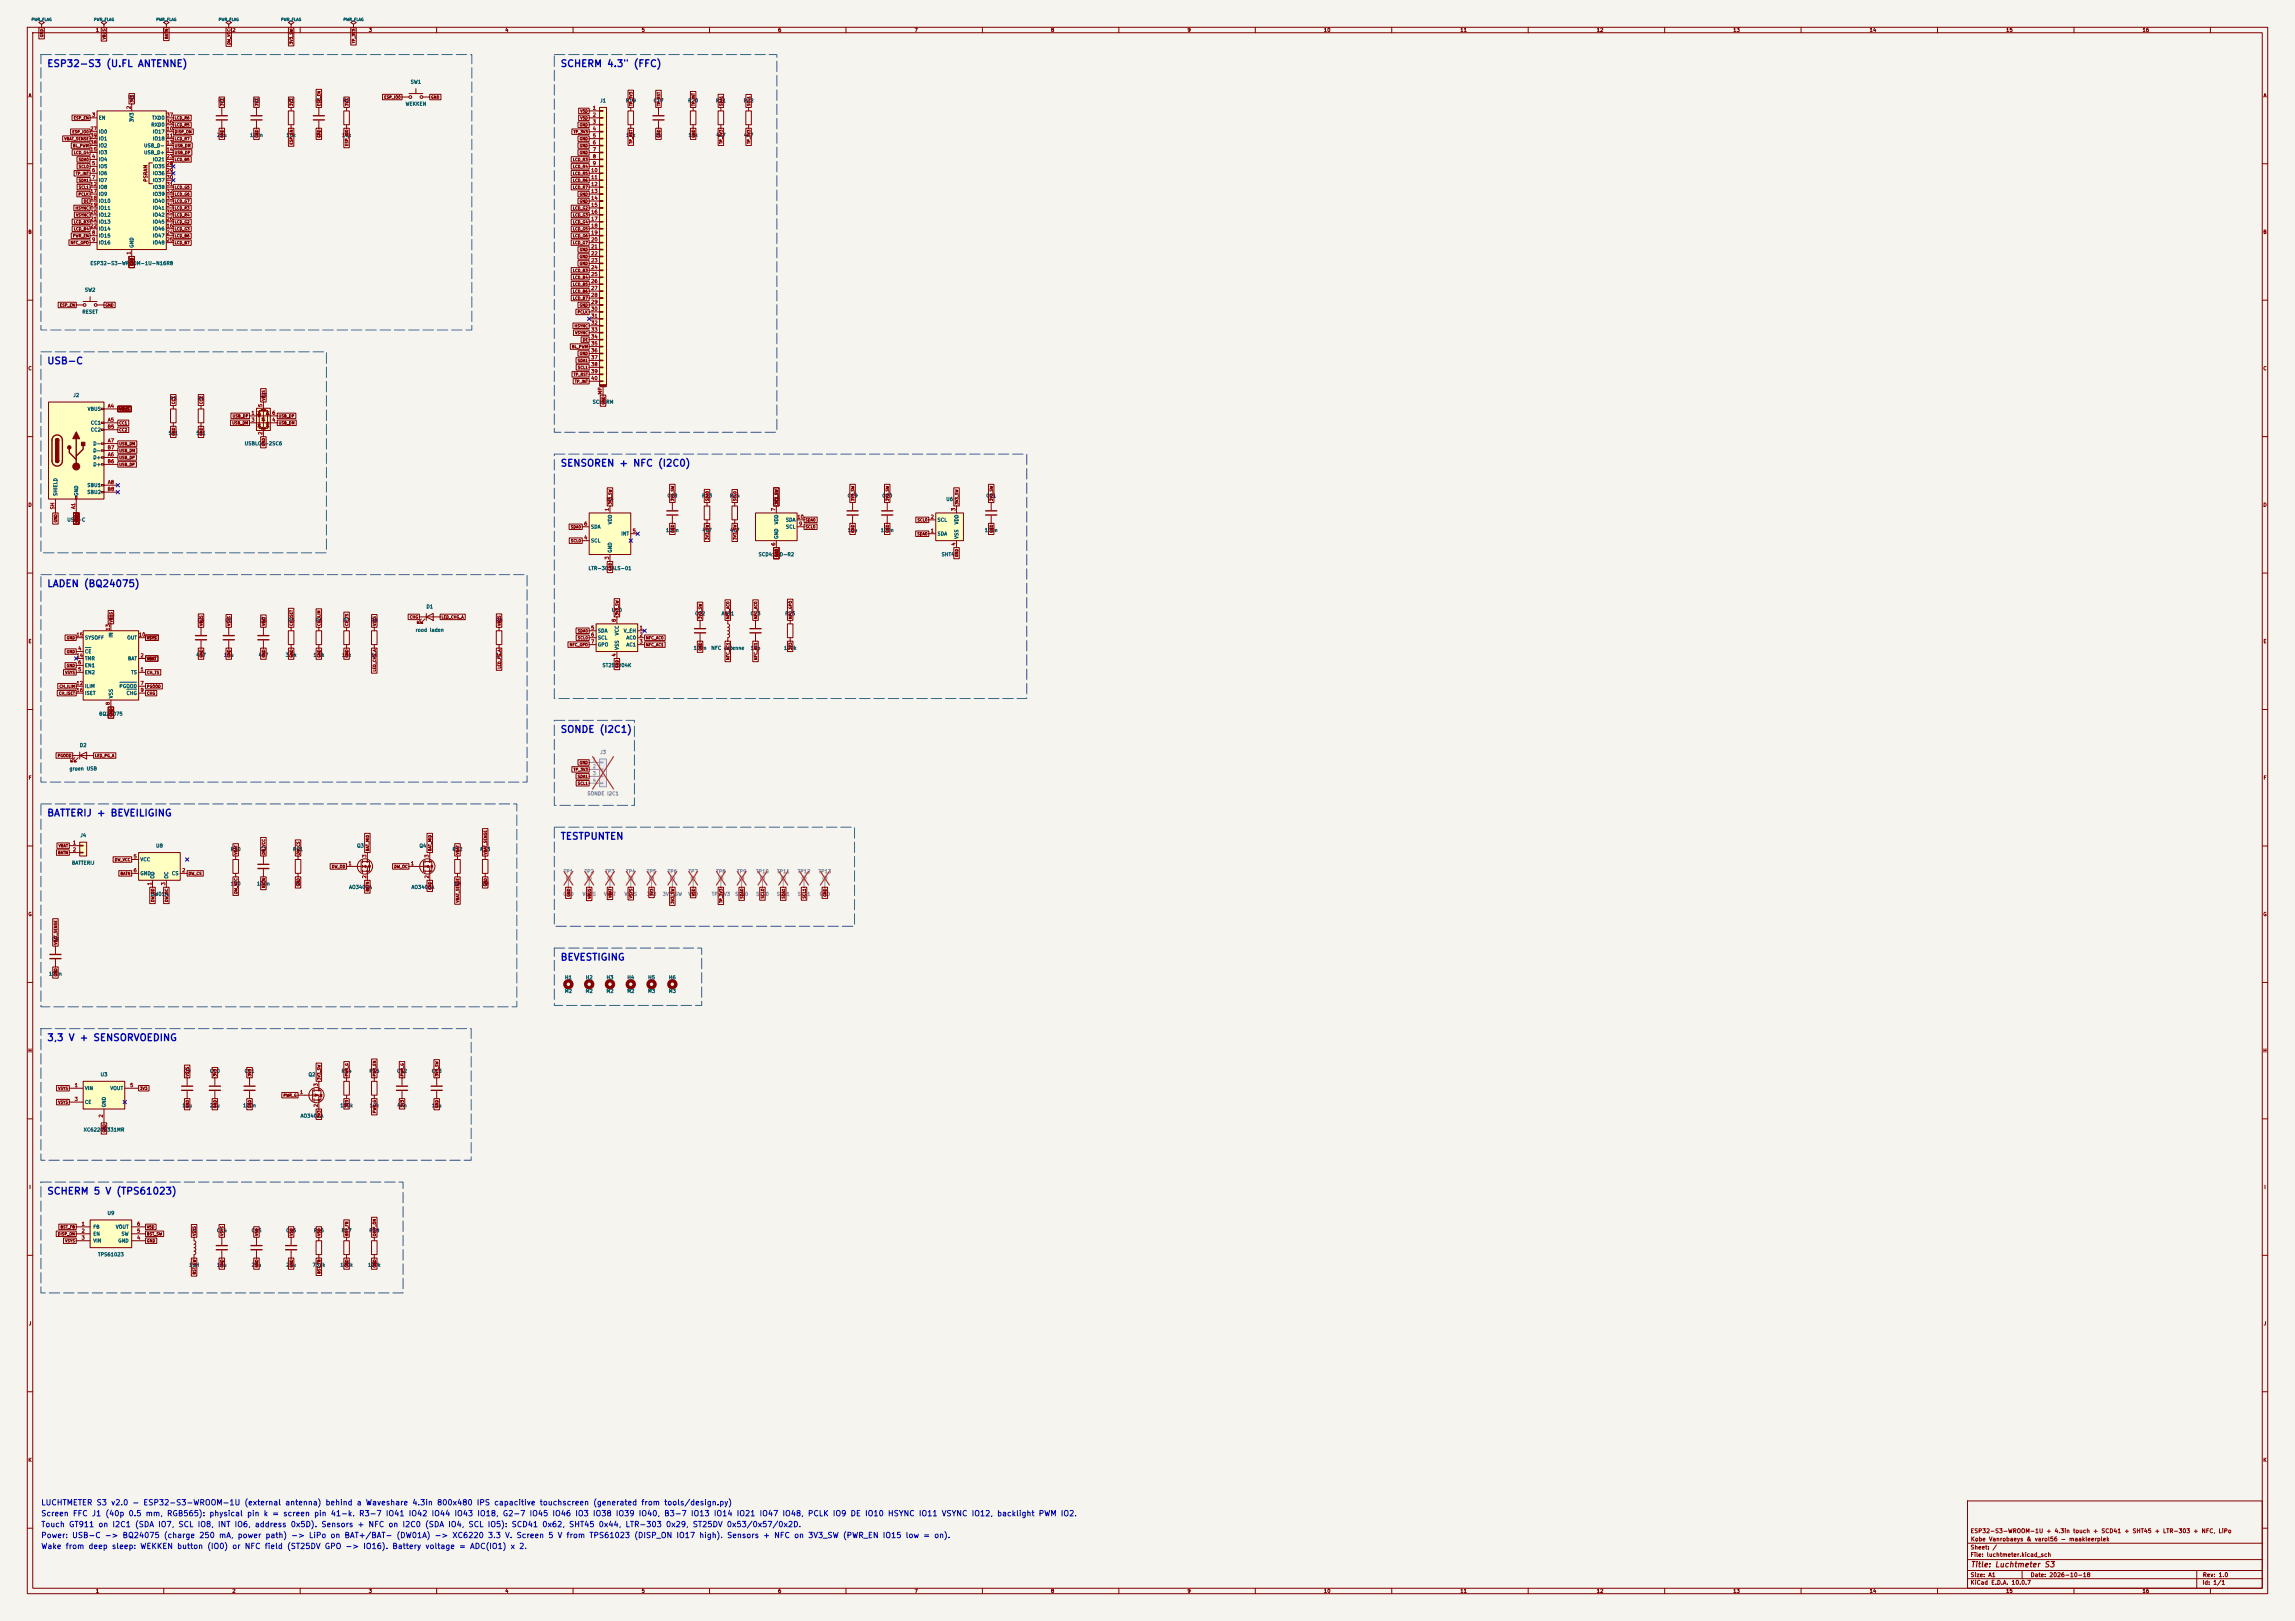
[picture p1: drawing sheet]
<svg xmlns="http://www.w3.org/2000/svg" width="841mm" height="594mm" viewBox="0 0 841 594" stroke-linecap="round" stroke-linejoin="round" font-family="sans-serif">
<defs><g id="words">
<g font-size="2.5" fill="#0000c2">
<text x="17.1" y="25.2">ESP32-S3 (U.FL ANTENNE)</text>
<text x="205.2" y="25.2">SCHERM 4.3&quot; (FFC)</text>
<text x="17.1" y="134.1">USB-C</text>
<text x="205.2" y="171.6">SENSOREN + NFC (I2C0)</text>
<text x="17.1" y="215.7">LADEN (BQ24075)</text>
<text x="205.2" y="269.1">SONDE (I2C1)</text>
<text x="17.1" y="299.8">BATTERIJ + BEVEILIGING</text>
<text x="205.2" y="308.3">TESTPUNTEN</text>
<text x="205.2" y="352.6">BEVESTIGING</text>
<text x="17.1" y="382.1">3,3 V + SENSORVOEDING</text>
<text x="17.1" y="438.3">SCHERM 5 V (TPS61023)</text>
</g>
<g font-size="2" fill="#0000c2">
<text x="14.9" y="556.1">Screen FFC J1 (40p 0.5 mm, RGB565): physical pin k = screen pin 41-k. R3-7 IO41 IO42 IO44 IO43 IO18, G2-7 IO45 IO46 IO3 IO38 IO39 IO40, B3-7 IO13 IO14 IO21 IO47 IO48, PCLK IO9 DE IO10 HSYNC IO11 VSYNC IO12, backlight PWM IO2.</text>
<text x="14.9" y="552.1">LUCHTMETER S3 v2.0 - ESP32-S3-WROOM-1U (external antenna) behind a Waveshare 4.3in 800x480 IPS capacitive touchscreen (generated from tools/design.py)</text>
<text x="14.9" y="560.1">Touch GT911 on I2C1 (SDA IO7, SCL IO8, INT IO6, address 0x5D). Sensors + NFC on I2C0 (SDA IO4, SCL IO5): SCD41 0x62, SHT45 0x44, LTR-303 0x29, ST25DV 0x53/0x57/0x2D.</text>
<text x="14.9" y="564.1">Power: USB-C -&gt; BQ24075 (charge 250 mA, power path) -&gt; LiPo on BAT+/BAT- (DW01A) -&gt; XC6220 3.3 V. Screen 5 V from TPS61023 (DISP_ON IO17 high). Sensors + NFC on 3V3_SW (PWR_EN IO15 low = on).</text>
<text x="14.9" y="568.1">Wake from deep sleep: WEKKEN button (IO0) or NFC field (ST25DV GPO -&gt; IO16). Battery voltage = ADC(IO1) x 2.</text>
</g>
<text font-size="2" fill="#840000" x="722" y="574.8">Title: Luchtmeter S3</text>
<g font-size="1.5" fill="#840000">
<text x="721.9" y="562.1">ESP32-S3-WROOM-1U + 4.3in touch + SCD41 + SHT45 + LTR-303 + NFC, LiPo</text>
<text x="721.9" y="568.1">Sheet: /</text>
<text x="722" y="565.1">Kobe Vanrobaeys &amp; varol56 - maakleerplek</text>
<text x="721.9" y="570.8">File: luchtmeter.kicad_sch</text>
<text x="721.9" y="581">KiCad E.D.A. 10.0.7</text>
<text x="721.9" y="578.2">Size: A1</text>
<text x="743.9" y="578.2">Date: 2026-10-18</text>
<text x="806.9" y="581">Id: 1/1</text>
<text x="807" y="578.2">Rev: 1.0</text>
</g>
<g font-size="1.3" fill="#840000">
<text x="35" y="12">1</text>
<text x="85" y="12">2</text>
<text x="135" y="12">3</text>
<text x="185" y="12">4</text>
<text x="235" y="12">5</text>
<text x="285" y="12">6</text>
<text x="335" y="12">7</text>
<text x="385" y="12">8</text>
<text x="435" y="12">9</text>
<text x="485" y="12">10</text>
<text x="535" y="12">11</text>
<text x="585" y="12">12</text>
<text x="635" y="12">13</text>
<text x="685" y="12">14</text>
<text x="735" y="12">15</text>
<text x="785" y="12">16</text>
<text x="10.3" y="36">A</text>
<text x="829.3" y="36">A</text>
<text x="54.3" y="66.8" transform="rotate(-90 54.3 66.8)">PSRAM</text>
<text x="10.2" y="86">B</text>
<text x="829.2" y="86">B</text>
<text x="10.2" y="136">C</text>
<text x="829.2" y="136">C</text>
<text x="10.2" y="186">D</text>
<text x="829.2" y="186">D</text>
<text x="10.3" y="236">E</text>
<text x="829.3" y="236">E</text>
<text x="10.3" y="286">F</text>
<text x="829.3" y="286">F</text>
<text x="10.2" y="336">G</text>
<text x="829.2" y="336">G</text>
<text x="10.2" y="386">H</text>
<text x="829.2" y="386">H</text>
<text x="10.6" y="436">I</text>
<text x="829.6" y="436">I</text>
<text x="10.4" y="486">J</text>
<text x="829.4" y="486">J</text>
<text x="10.2" y="536">K</text>
<text x="829.2" y="536">K</text>
<text x="35" y="584">1</text>
<text x="85" y="584">2</text>
<text x="135" y="584">3</text>
<text x="185" y="584">4</text>
<text x="235" y="584">5</text>
<text x="285" y="584">6</text>
<text x="335" y="584">7</text>
<text x="385" y="584">8</text>
<text x="435" y="584">9</text>
<text x="485" y="584">10</text>
<text x="535" y="584">11</text>
<text x="585" y="584">12</text>
<text x="635" y="584">13</text>
<text x="685" y="584">14</text>
<text x="735" y="584">15</text>
<text x="785" y="584">16</text>
</g>
<g font-size="1.3" fill="#006464">
<text x="150.3" y="31">SW1</text>
<text x="46.9" y="36.6">U1</text>
<text x="79.9" y="37.8">C1</text>
<text x="92.6" y="37.8">C2</text>
<text x="105.3" y="37.8">R1</text>
<text x="115.5" y="37.8">C3</text>
<text x="125.6" y="37.8">R2</text>
<text x="148.5" y="39">WEKKEN</text>
<text x="219.8" y="37.8">J1</text>
<text x="229.2" y="37.8">R19</text>
<text x="239.3" y="37.8">C17</text>
<text x="252" y="37.8">R20</text>
<text x="262.2" y="37.8">R21</text>
<text x="272.3" y="37.8">R22</text>
<text x="36" y="44.1">EN</text>
<text x="49.2" y="44.9" transform="rotate(-90 49.2 44.9)">3V3</text>
<text x="55.3" y="46.7">RXD0</text>
<text x="55.6" y="44.1">TXD0</text>
<text x="36" y="49.2">IO0</text>
<text x="36" y="51.8">IO1</text>
<text x="55.9" y="49.2">IO17</text>
<text x="55.9" y="51.8">IO18</text>
<text x="79.4" y="50.5">22u</text>
<text x="91.5" y="50.5">100n</text>
<text x="104.8" y="50.5">10k</text>
<text x="115.5" y="50.5">1u</text>
<text x="125.1" y="50.5">10k</text>
<text x="229.3" y="50.5">10k</text>
<text x="240" y="50.5">1u</text>
<text x="252.1" y="50.5">10k</text>
<text x="262.3" y="50.5">4k7</text>
<text x="272.5" y="50.5">4k7</text>
<text x="36" y="59.4">IO4</text>
<text x="36" y="56.8">IO3</text>
<text x="36" y="54.3">IO2</text>
<text x="52.6" y="54.3">USB_D-</text>
<text x="52.6" y="56.8">USB_D+</text>
<text x="55.9" y="59.4">IO21</text>
<text x="36" y="61.9">IO5</text>
<text x="36" y="64.5">IO6</text>
<text x="55.9" y="61.9">IO35</text>
<text x="55.9" y="64.5">IO36</text>
<text x="36" y="67">IO7</text>
<text x="36" y="69.5">IO8</text>
<text x="55.9" y="67">IO37</text>
<text x="55.9" y="69.5">IO38</text>
<text x="36" y="72.1">IO9</text>
<text x="36" y="74.6">IO10</text>
<text x="36" y="77.2">IO11</text>
<text x="55.9" y="72.1">IO39</text>
<text x="55.9" y="74.6">IO40</text>
<text x="55.9" y="77.2">IO41</text>
<text x="36" y="79.7">IO12</text>
<text x="36" y="82.2">IO13</text>
<text x="55.9" y="82.2">IO45</text>
<text x="55.9" y="79.7">IO42</text>
<text x="36" y="87.3">IO15</text>
<text x="36" y="89.9">IO16</text>
<text x="36" y="84.8">IO14</text>
<text x="55.9" y="84.8">IO46</text>
<text x="55.9" y="87.3">IO47</text>
<text x="55.9" y="89.9">IO48</text>
<text x="49.2" y="91" transform="rotate(-90 49.2 91)">GND</text>
<text x="33" y="97.4">ESP32-S3-WROOM-1U-N16R8</text>
<text x="31" y="107.2">SW2</text>
<text x="30" y="115.2">RESET</text>
<text x="26.7" y="145.8">J2</text>
<text x="62.1" y="147.1">R3</text>
<text x="72.3" y="147.1">R4</text>
<text x="95.1" y="145.8">U2</text>
<text x="217" y="148.2">SCHERM</text>
<text x="32" y="150.8">VBUS</text>
<text x="33.1" y="155.9">CC1</text>
<text x="33.1" y="158.4">CC2</text>
<text x="61.6" y="159.7">5k1</text>
<text x="71.8" y="159.7">5k1</text>
<text x="34" y="163.5">D-</text>
<text x="34" y="166.1">D-</text>
<text x="89.5" y="163.5">USBLC6-2SC6</text>
<text x="34" y="168.6">D+</text>
<text x="34" y="171.1">D+</text>
<text x="31.8" y="178.8">SBU1</text>
<text x="21.3" y="181.9" transform="rotate(-90 21.3 181.9)">SHIELD</text>
<text x="28.9" y="181.9" transform="rotate(-90 28.9 181.9)">GND</text>
<text x="31.8" y="181.3">SBU2</text>
<text x="222.1" y="183.9">U4</text>
<text x="244.4" y="182.6">C18</text>
<text x="257.1" y="182.6">R23</text>
<text x="267.3" y="182.6">R24</text>
<text x="283.1" y="183.9">U5</text>
<text x="310.4" y="182.6">C19</text>
<text x="323.1" y="182.6">C20</text>
<text x="346.6" y="183.9">U6</text>
<text x="361.2" y="182.6">C21</text>
<text x="24.5" y="191.4">USB-C</text>
<text x="287.8" y="191.5">SDA</text>
<text x="343.4" y="191.5">SCL</text>
<text x="216.4" y="194">SDA</text>
<text x="224.5" y="192.3" transform="rotate(-90 224.5 192.3)">VDD</text>
<text x="227.5" y="196.5">INT</text>
<text x="243.9" y="195.2">100n</text>
<text x="257.2" y="195.2">4k7</text>
<text x="267.4" y="195.2">4k7</text>
<text x="285.4" y="197.6" transform="rotate(-90 285.4 197.6)">GND</text>
<text x="285.4" y="192.3" transform="rotate(-90 285.4 192.3)">VDD</text>
<text x="287.9" y="194">SCL</text>
<text x="310.5" y="195.2">10u</text>
<text x="322.6" y="195.2">100n</text>
<text x="343.4" y="196.5">SDA</text>
<text x="351.5" y="197.6" transform="rotate(-90 351.5 197.6)">VSS</text>
<text x="351.5" y="192.3" transform="rotate(-90 351.5 192.3)">VDD</text>
<text x="360.7" y="195.2">100n</text>
<text x="216.4" y="199.1">SCL</text>
<text x="224.5" y="202.7" transform="rotate(-90 224.5 202.7)">GND</text>
<text x="215.5" y="209.2">LTR-303ALS-01</text>
<text x="277.8" y="204.1">SCD41-D-R2</text>
<text x="344.9" y="204.1">SHT45</text>
<text x="39.2" y="227.1">U7</text>
<text x="156.1" y="223.3">D1</text>
<text x="224.1" y="224.5">U10</text>
<text x="254.6" y="225.8">C22</text>
<text x="264.3" y="225.8">ANT1</text>
<text x="274.9" y="225.8">C23</text>
<text x="287.6" y="225.8">R25</text>
<text x="41.6" y="233.8" transform="rotate(-90 41.6 233.8)">IN</text>
<text x="72.3" y="228.3">C4</text>
<text x="82.5" y="228.3">C5</text>
<text x="95.2" y="228.3">C6</text>
<text x="105.3" y="228.3">R5</text>
<text x="115.5" y="228.3">R6</text>
<text x="125.6" y="228.3">R7</text>
<text x="135.8" y="228.3">R8</text>
<text x="152.2" y="231.8">rood laden</text>
<text x="181.5" y="228.3">R9</text>
<text x="218.9" y="232.1">SDA</text>
<text x="227" y="233" transform="rotate(-90 227 233)">VCC</text>
<text x="228.4" y="232.1">V_EH</text>
<text x="31" y="239.7">CE</text>
<text x="31" y="234.6">SYSOFF</text>
<text x="46.4" y="234.6">OUT</text>
<text x="218.9" y="234.6">SCL</text>
<text x="218.9" y="237.2">GPO</text>
<text x="227" y="238.3" transform="rotate(-90 227 238.3)">VSS</text>
<text x="229.4" y="234.6">AC0</text>
<text x="229.4" y="237.2">AC1</text>
<text x="254" y="238.4">100n</text>
<text x="260.5" y="238.4">NFC antenne</text>
<text x="274.9" y="238.4">10p</text>
<text x="287.1" y="238.4">100k</text>
<text x="31" y="244.8">EN1</text>
<text x="31" y="242.3">TMR</text>
<text x="46.7" y="242.3">BAT</text>
<text x="71.7" y="241">4u7</text>
<text x="81.9" y="241">10u</text>
<text x="94.6" y="241">4u7</text>
<text x="104.5" y="241">3.6k</text>
<text x="114.7" y="241">1.1k</text>
<text x="125.1" y="241">10k</text>
<text x="135.9" y="241">1k</text>
<text x="181.6" y="241">1k</text>
<text x="220.6" y="244.8">ST25DV04K</text>
<text x="31" y="247.3">EN2</text>
<text x="47.9" y="247.3">TS</text>
<text x="31" y="252.4">ILIM</text>
<text x="31" y="255">ISET</text>
<text x="41.6" y="256.1" transform="rotate(-90 41.6 256.1)">VSS</text>
<text x="43.6" y="252.4">PGOOD</text>
<text x="46.2" y="255">CHG</text>
<text x="36.2" y="262.5">BQ24075</text>
<text x="29.1" y="274.1">D2</text>
<text x="25.3" y="282.6">groen USB</text>
<text x="29.3" y="307.1">J4</text>
<text x="57" y="310.9">U8</text>
<text x="130.7" y="310.9">Q3</text>
<text x="153.5" y="310.9">Q4</text>
<text x="26.2" y="317.2">BATTERIJ</text>
<text x="51.3" y="315.9">VCC</text>
<text x="84.4" y="312.2">R10</text>
<text x="95.2" y="312.2">C7</text>
<text x="107.2" y="312.2">R11</text>
<text x="165.7" y="312.2">R12</text>
<text x="175.8" y="312.2">R13</text>
<text x="51.3" y="321">GND</text>
<text x="56.8" y="322.1" transform="rotate(-90 56.8 322.1)">OD</text>
<text x="61.9" y="322.1" transform="rotate(-90 61.9 322.1)">OC</text>
<text x="62.8" y="321">CS</text>
<text x="55.2" y="328.6">DW01A</text>
<text x="84.4" y="324.8">100</text>
<text x="94" y="324.8">100n</text>
<text x="108" y="324.8">1k</text>
<text x="127.8" y="326">AO3400A</text>
<text x="150.6" y="326">AO3400A</text>
<text x="166.2" y="324.8">1M</text>
<text x="176.3" y="324.8">1M</text>
<text x="19" y="345.2">C8</text>
<text x="17.8" y="357.8">100n</text>
<text x="206.9" y="359.1">H1</text>
<text x="214.5" y="359.1">H2</text>
<text x="222.1" y="359.1">H3</text>
<text x="229.7" y="359.1">H4</text>
<text x="237.4" y="359.1">H5</text>
<text x="245" y="359.1">H6</text>
<text x="206.8" y="364.1">M2</text>
<text x="214.4" y="364.1">M2</text>
<text x="222.1" y="364.1">M2</text>
<text x="229.7" y="364.1">M2</text>
<text x="237.3" y="364.1">M3</text>
<text x="244.9" y="364.1">M3</text>
<text x="36.7" y="394.7">U3</text>
<text x="67.2" y="393.4">C9</text>
<text x="76.8" y="393.4">C10</text>
<text x="89.5" y="393.4">C11</text>
<text x="112.9" y="394.7">Q2</text>
<text x="125" y="393.4">R14</text>
<text x="135.2" y="393.4">R15</text>
<text x="145.3" y="393.4">C12</text>
<text x="158" y="393.4">C13</text>
<text x="31" y="399.7">VIN</text>
<text x="40.3" y="399.7">VOUT</text>
<text x="31" y="404.8">CE</text>
<text x="39.1" y="405.9" transform="rotate(-90 39.1 405.9)">GND</text>
<text x="66.7" y="406.1">10u</text>
<text x="76.8" y="406.1">22u</text>
<text x="88.9" y="406.1">100n</text>
<text x="124.5" y="406.1">100k</text>
<text x="135.3" y="406.1">10k</text>
<text x="145.4" y="406.1">47n</text>
<text x="158.1" y="406.1">10u</text>
<text x="110" y="409.9">AO3401A</text>
<text x="30.5" y="414.9">XC6220B331MR</text>
<text x="39.2" y="445.5">U9</text>
<text x="34" y="450.5">FB</text>
<text x="34" y="453.1">EN</text>
<text x="34" y="455.6">VIN</text>
<text x="42.3" y="450.5">VOUT</text>
<text x="43.1" y="455.6">GND</text>
<text x="44.4" y="453.1">SW</text>
<text x="69.9" y="451.9">L1</text>
<text x="79.3" y="451.9">C14</text>
<text x="92" y="451.9">C15</text>
<text x="104.7" y="451.9">C16</text>
<text x="114.9" y="451.9">R16</text>
<text x="125" y="451.9">R17</text>
<text x="135.2" y="451.9">R18</text>
<text x="35.8" y="460.7">TPS61023</text>
<text x="69.1" y="464.5">1uH</text>
<text x="79.4" y="464.5">10u</text>
<text x="92.1" y="464.5">22u</text>
<text x="104.8" y="464.5">22u</text>
<text x="114.4" y="464.5">732k</text>
<text x="124.5" y="464.5">100k</text>
<text x="134.7" y="464.5">100k</text>
</g>
<g font-size="1.3" fill="#a90000">
<text x="48.1" y="40.1" transform="rotate(-90 48.1 40.1)">2</text>
<text x="217.1" y="40.5">1</text>
<text x="33.6" y="43">3</text>
<text x="60.9" y="45.6">36</text>
<text x="60.9" y="43">37</text>
<text x="217.1" y="43">2</text>
<text x="217.1" y="45.6">3</text>
<text x="33" y="48.1">27</text>
<text x="33" y="53.2">38</text>
<text x="33" y="50.7">39</text>
<text x="60.9" y="48.1">10</text>
<text x="60.9" y="50.7">11</text>
<text x="60.9" y="53.2">13</text>
<text x="217.1" y="48.1">4</text>
<text x="217.1" y="50.7">5</text>
<text x="217.1" y="53.2">6</text>
<text x="33" y="55.7">15</text>
<text x="33.6" y="58.3">4</text>
<text x="60.9" y="55.7">14</text>
<text x="60.9" y="58.3">23</text>
<text x="217.1" y="55.7">7</text>
<text x="217.1" y="58.3">8</text>
<text x="33.6" y="60.8">5</text>
<text x="33.6" y="63.4">6</text>
<text x="33.6" y="65.9">7</text>
<text x="60.9" y="60.8">28</text>
<text x="60.9" y="63.4">29</text>
<text x="60.9" y="65.9">30</text>
<text x="216.5" y="63.4">10</text>
<text x="216.5" y="65.9">11</text>
<text x="217.1" y="60.8">9</text>
<text x="33" y="68.4">12</text>
<text x="33" y="71">17</text>
<text x="60.9" y="68.4">31</text>
<text x="60.9" y="71">32</text>
<text x="216.5" y="68.4">12</text>
<text x="216.5" y="71">13</text>
<text x="33" y="73.5">18</text>
<text x="33" y="76.1">19</text>
<text x="60.9" y="73.5">33</text>
<text x="60.9" y="76.1">34</text>
<text x="216.5" y="73.5">14</text>
<text x="216.5" y="76.1">15</text>
<text x="33" y="78.6">20</text>
<text x="33" y="81.1">21</text>
<text x="33" y="83.7">22</text>
<text x="60.9" y="83.7">16</text>
<text x="60.9" y="81.1">26</text>
<text x="60.9" y="78.6">35</text>
<text x="216.5" y="78.6">16</text>
<text x="216.5" y="81.1">17</text>
<text x="216.5" y="83.7">18</text>
<text x="33.6" y="86.2">8</text>
<text x="33.6" y="88.8">9</text>
<text x="60.9" y="86.2">24</text>
<text x="60.9" y="88.8">25</text>
<text x="216.5" y="86.2">19</text>
<text x="216.5" y="88.8">20</text>
<text x="48.1" y="93.4" transform="rotate(-90 48.1 93.4)">1</text>
<text x="216.5" y="91.3">21</text>
<text x="216.5" y="93.8">22</text>
<text x="216.5" y="96.4">23</text>
<text x="216.5" y="98.9">24</text>
<text x="216.5" y="101.5">25</text>
<text x="216.5" y="104">26</text>
<text x="216.5" y="106.5">27</text>
<text x="216.5" y="109.1">28</text>
<text x="216.5" y="111.6">29</text>
<text x="216.5" y="114.2">30</text>
<text x="216.5" y="116.7">31</text>
<text x="216.5" y="119.2">32</text>
<text x="216.5" y="121.8">33</text>
<text x="216.5" y="124.3">34</text>
<text x="216.5" y="126.9">35</text>
<text x="216.5" y="129.4">36</text>
<text x="216.5" y="131.9">37</text>
<text x="216.5" y="134.5">38</text>
<text x="216.5" y="137">39</text>
<text x="216.5" y="139.6">40</text>
<text x="39.4" y="149.7">A4</text>
<text x="96.4" y="149.3" transform="rotate(-90 96.4 149.3)">5</text>
<text x="220.8" y="144.7" transform="rotate(-90 220.8 144.7)">MP</text>
<text x="39.4" y="154.8">A5</text>
<text x="92" y="152.3">1</text>
<text x="92" y="154.8">3</text>
<text x="99.6" y="154.8">4</text>
<text x="99.6" y="152.3">6</text>
<text x="39.3" y="157.3">B5</text>
<text x="96.4" y="159.5" transform="rotate(-90 96.4 159.5)">2</text>
<text x="39.3" y="165">B7</text>
<text x="39.4" y="167.5">A6</text>
<text x="39.4" y="162.4">A7</text>
<text x="39.3" y="170">B6</text>
<text x="39.4" y="177.7">A8</text>
<text x="39.3" y="180.2">B8</text>
<text x="20.2" y="186.8" transform="rotate(-90 20.2 186.8)">SH</text>
<text x="27.8" y="186.7" transform="rotate(-90 27.8 186.7)">A1</text>
<text x="223.4" y="187.4" transform="rotate(-90 223.4 187.4)">1</text>
<text x="284.3" y="187.4" transform="rotate(-90 284.3 187.4)">7</text>
<text x="292" y="190.4">10</text>
<text x="340.9" y="190.4">2</text>
<text x="350.4" y="187.4" transform="rotate(-90 350.4 187.4)">3</text>
<text x="213.9" y="198">4</text>
<text x="213.9" y="192.9">6</text>
<text x="231.7" y="195.4">5</text>
<text x="292.6" y="192.9">9</text>
<text x="340.9" y="195.4">1</text>
<text x="284.3" y="200.1" transform="rotate(-90 284.3 200.1)">6</text>
<text x="350.4" y="200.1" transform="rotate(-90 350.4 200.1)">4</text>
<text x="223.4" y="205.2" transform="rotate(-90 223.4 205.2)">3</text>
<text x="27.9" y="233.5">15</text>
<text x="40.5" y="231.2" transform="rotate(-90 40.5 231.2)">13</text>
<text x="50.7" y="233.5">10</text>
<text x="216.4" y="231">5</text>
<text x="216.4" y="233.5">6</text>
<text x="225.9" y="228.1" transform="rotate(-90 225.9 228.1)">8</text>
<text x="234.2" y="231">1</text>
<text x="234.2" y="233.5">2</text>
<text x="28.5" y="238.6">4</text>
<text x="216.4" y="236.1">7</text>
<text x="234.2" y="236.1">3</text>
<text x="27.9" y="241.2">14</text>
<text x="28.5" y="243.7">6</text>
<text x="51.3" y="241.2">2</text>
<text x="225.9" y="240.8" transform="rotate(-90 225.9 240.8)">4</text>
<text x="27.9" y="251.3">12</text>
<text x="28.5" y="246.2">5</text>
<text x="51.3" y="246.2">1</text>
<text x="51.3" y="251.3">7</text>
<text x="27.9" y="253.9">16</text>
<text x="51.3" y="253.9">9</text>
<text x="40.5" y="258.5" transform="rotate(-90 40.5 258.5)">8</text>
<text x="26.6" y="309.7">1</text>
<text x="26.6" y="312.3">2</text>
<text x="48.8" y="314.8">5</text>
<text x="127.5" y="317.4">1</text>
<text x="134.5" y="314.4" transform="rotate(-90 134.5 314.4)">3</text>
<text x="150.4" y="317.4">1</text>
<text x="157.3" y="314.4" transform="rotate(-90 157.3 314.4)">3</text>
<text x="48.8" y="319.9">6</text>
<text x="66.6" y="319.9">2</text>
<text x="134.5" y="322" transform="rotate(-90 134.5 322)">2</text>
<text x="157.3" y="322" transform="rotate(-90 157.3 322)">2</text>
<text x="55.7" y="324.6" transform="rotate(-90 55.7 324.6)">1</text>
<text x="60.8" y="324.6" transform="rotate(-90 60.8 324.6)">3</text>
<text x="27.2" y="398.6">1</text>
<text x="47.5" y="398.6">5</text>
<text x="109.8" y="401.2">1</text>
<text x="116.7" y="398.2" transform="rotate(-90 116.7 398.2)">3</text>
<text x="27.2" y="403.7">3</text>
<text x="116.7" y="405.9" transform="rotate(-90 116.7 405.9)">2</text>
<text x="38" y="409.7" transform="rotate(-90 38 409.7)">2</text>
<text x="29.7" y="449.4">1</text>
<text x="50.1" y="449.4">6</text>
<text x="29.7" y="452">2</text>
<text x="29.7" y="454.5">3</text>
<text x="50.1" y="454.5">4</text>
<text x="50.1" y="452">5</text>
</g>
<g font-size="1.3" fill="#a5a4a2">
<text x="217.1" y="279.3">1</text>
<text x="217.1" y="281.8">2</text>
<text x="217.1" y="284.3">3</text>
<text x="217.1" y="286.9">4</text>
</g>
<g font-size="1.3" fill="#939391">
<text x="219.8" y="276.6">J3</text>
<text x="215.1" y="291.8">SONDE I2C1</text>
<text x="206.4" y="320.3">TP1</text>
<text x="214" y="320.3">TP2</text>
<text x="221.7" y="320.3">TP3</text>
<text x="229.3" y="320.3">TP4</text>
<text x="236.9" y="320.3">TP5</text>
<text x="244.5" y="320.3">TP6</text>
<text x="252.1" y="320.3">TP7</text>
<text x="262.3" y="320.3">TP8</text>
<text x="269.9" y="320.3">TP9</text>
<text x="276.9" y="320.3">TP10</text>
<text x="284.6" y="320.3">TP11</text>
<text x="292.2" y="320.3">TP12</text>
<text x="299.8" y="320.3">TP13</text>
<text x="206.2" y="328.6">GND</text>
<text x="213.3" y="328.6">VBUS</text>
<text x="221.2" y="328.6">VBAT</text>
<text x="228.7" y="328.6">VSYS</text>
<text x="236.9" y="328.6">3V3</text>
<text x="242.7" y="328.6">3V3_SW</text>
<text x="252.1" y="328.6">V5D</text>
<text x="260.7" y="328.6">TP_3V3</text>
<text x="269.3" y="328.6">SDA0</text>
<text x="276.9" y="328.6">SCL0</text>
<text x="284.5" y="328.6">SDA1</text>
<text x="292.2" y="328.6">SCL1</text>
<text x="300.2" y="328.6">GND</text>
</g>
<g font-size="1" fill="#006464">
<text x="11.4" y="7.9">PWR_FLAG</text>
<text x="34.3" y="7.9">PWR_FLAG</text>
<text x="57.1" y="7.9">PWR_FLAG</text>
<text x="80" y="7.9">PWR_FLAG</text>
<text x="102.9" y="7.9">PWR_FLAG</text>
<text x="125.7" y="7.9">PWR_FLAG</text>
</g>
<g font-size="1" fill="#840000">
<text x="16.1" y="13.8" transform="rotate(-90 16.1 13.8)">GND</text>
<text x="38.9" y="14.6" transform="rotate(-90 38.9 14.6)">VBUS</text>
<text x="61.8" y="14.4" transform="rotate(-90 61.8 14.4)">BATN</text>
<text x="84.6" y="16.5" transform="rotate(-90 84.6 16.5)">DW_VCC</text>
<text x="107.5" y="16.4" transform="rotate(-90 107.5 16.4)">3V3_SW</text>
<text x="130.4" y="16" transform="rotate(-90 130.4 16)">TP_3V3</text>
<text x="49.1" y="37.7" transform="rotate(-90 49.1 37.7)">3V3</text>
<text x="82.1" y="39" transform="rotate(-90 82.1 39)">3V3</text>
<text x="94.8" y="39" transform="rotate(-90 94.8 39)">3V3</text>
<text x="107.5" y="39" transform="rotate(-90 107.5 39)">3V3</text>
<text x="117.7" y="39" transform="rotate(-90 117.7 39)">ESP_EN</text>
<text x="127.8" y="39" transform="rotate(-90 127.8 39)">3V3</text>
<text x="140.6" y="36.4">ESP_IO0</text>
<text x="157.9" y="36.4">GND</text>
<text x="212.5" y="41.5">V5D</text>
<text x="232" y="39" transform="rotate(-90 232 39)">TP_3V3</text>
<text x="242.1" y="39" transform="rotate(-90 242.1 39)">TP_RST</text>
<text x="254.8" y="39" transform="rotate(-90 254.8 39)">TP_INT</text>
<text x="265" y="39" transform="rotate(-90 265 39)">SDA1</text>
<text x="275.1" y="39" transform="rotate(-90 275.1 39)">SCL1</text>
<text x="26.9" y="44">ESP_EN</text>
<text x="63.9" y="44">LCD_R6</text>
<text x="63.9" y="46.5">LCD_R5</text>
<text x="212.3" y="46.5">GND</text>
<text x="212.5" y="44">V5D</text>
<text x="23.4" y="51.6">VBAT_SENSE</text>
<text x="26.3" y="49.1">ESP_IO0</text>
<text x="63.9" y="49.1">DISP_ON</text>
<text x="63.9" y="51.6">LCD_R7</text>
<text x="82.1" y="50.6" transform="rotate(-90 82.1 50.6)">GND</text>
<text x="94.8" y="50.6" transform="rotate(-90 94.8 50.6)">GND</text>
<text x="107.5" y="53.1" transform="rotate(-90 107.5 53.1)">ESP_EN</text>
<text x="117.7" y="50.6" transform="rotate(-90 117.7 50.6)">GND</text>
<text x="127.8" y="53.7" transform="rotate(-90 127.8 53.7)">ESP_IO0</text>
<text x="210" y="49.1">TP_3V3</text>
<text x="212.3" y="51.6">GND</text>
<text x="232" y="52.8" transform="rotate(-90 232 52.8)">TP_RST</text>
<text x="242.1" y="50.6" transform="rotate(-90 242.1 50.6)">GND</text>
<text x="254.8" y="50.6" transform="rotate(-90 254.8 50.6)">GND</text>
<text x="265" y="52.9" transform="rotate(-90 265 52.9)">TP_3V3</text>
<text x="275.1" y="52.9" transform="rotate(-90 275.1 52.9)">TP_3V3</text>
<text x="26.6" y="54.2">BL_PWM</text>
<text x="26.9" y="56.7">LCD_G4</text>
<text x="28.7" y="59.2">SDA0</text>
<text x="63.9" y="59.2">LCD_B5</text>
<text x="63.9" y="56.7">USB_DP</text>
<text x="63.9" y="54.2">USB_DM</text>
<text x="209.8" y="59.2">LCD_R3</text>
<text x="212.3" y="56.7">GND</text>
<text x="212.3" y="54.2">GND</text>
<text x="27.6" y="64.3">TP_INT</text>
<text x="28.7" y="61.8">SCL0</text>
<text x="209.8" y="64.3">LCD_R5</text>
<text x="209.8" y="61.8">LCD_R4</text>
<text x="28.6" y="71.9">PCLK</text>
<text x="28.7" y="66.9">SDA1</text>
<text x="28.7" y="69.4">SCL1</text>
<text x="63.9" y="71.9">LCD_G6</text>
<text x="63.9" y="69.4">LCD_G5</text>
<text x="209.8" y="66.9">LCD_R6</text>
<text x="209.8" y="69.4">LCD_R7</text>
<text x="212.3" y="71.9">GND</text>
<text x="27.5" y="77">HSYNC</text>
<text x="30.5" y="74.5">DE</text>
<text x="63.9" y="74.5">LCD_G7</text>
<text x="63.9" y="77">LCD_R3</text>
<text x="209.8" y="77">LCD_G2</text>
<text x="212.3" y="74.5">GND</text>
<text x="26.9" y="82.1">LCD_B3</text>
<text x="27.7" y="79.6">VSYNC</text>
<text x="63.9" y="82.1">LCD_G2</text>
<text x="63.9" y="79.6">LCD_R4</text>
<text x="209.8" y="79.6">LCD_G3</text>
<text x="209.8" y="82.1">LCD_G4</text>
<text x="25.7" y="89.7">NFC_GPO</text>
<text x="26.6" y="87.2">PWR_EN</text>
<text x="26.9" y="84.6">LCD_B4</text>
<text x="63.9" y="84.6">LCD_G3</text>
<text x="63.9" y="87.2">LCD_B6</text>
<text x="63.9" y="89.7">LCD_B7</text>
<text x="209.8" y="89.7">LCD_G7</text>
<text x="209.8" y="87.2">LCD_G6</text>
<text x="209.8" y="84.6">LCD_G5</text>
<text x="212.3" y="92.3">GND</text>
<text x="212.3" y="94.8">GND</text>
<text x="49.1" y="97.6" transform="rotate(-90 49.1 97.6)">GND</text>
<text x="209.8" y="99.9">LCD_B3</text>
<text x="212.3" y="97.3">GND</text>
<text x="209.8" y="102.4">LCD_B4</text>
<text x="209.8" y="105">LCD_B5</text>
<text x="209.8" y="107.5">LCD_B6</text>
<text x="21.8" y="112.6">ESP_EN</text>
<text x="38.5" y="112.6">GND</text>
<text x="209.8" y="110">LCD_B7</text>
<text x="212.3" y="112.6">GND</text>
<text x="211.5" y="115.1">PCLK</text>
<text x="210.4" y="120.2">HSYNC</text>
<text x="210.6" y="122.7">VSYNC</text>
<text x="213.4" y="125.3">DE</text>
<text x="209.5" y="127.8">BL_PWM</text>
<text x="212.3" y="130.4">GND</text>
<text x="210.1" y="138">TP_RST</text>
<text x="211.6" y="132.9">SDA1</text>
<text x="211.6" y="135.4">SCL1</text>
<text x="210.5" y="140.5">TP_INT</text>
<text x="64.3" y="148.2" transform="rotate(-90 64.3 148.2)">CC1</text>
<text x="74.5" y="148.2" transform="rotate(-90 74.5 148.2)">CC2</text>
<text x="97.3" y="146.9" transform="rotate(-90 97.3 146.9)">VBUS</text>
<text x="221.8" y="148.4" transform="rotate(-90 221.8 148.4)">GND</text>
<text x="43.6" y="150.7">VBUS</text>
<text x="43.6" y="155.8">CC1</text>
<text x="85" y="155.8">USB_DM</text>
<text x="85.1" y="153.2">USB_DP</text>
<text x="102" y="155.8">USB_DM</text>
<text x="102" y="153.2">USB_DP</text>
<text x="43.6" y="158.3">CC2</text>
<text x="64.3" y="159.8" transform="rotate(-90 64.3 159.8)">GND</text>
<text x="74.5" y="159.8" transform="rotate(-90 74.5 159.8)">GND</text>
<text x="43.6" y="163.4">USB_DM</text>
<text x="43.6" y="165.9">USB_DM</text>
<text x="97.3" y="163.6" transform="rotate(-90 97.3 163.6)">GND</text>
<text x="43.6" y="171">USB_DP</text>
<text x="43.6" y="168.5">USB_DP</text>
<text x="224.3" y="185" transform="rotate(-90 224.3 185)">3V3_SW</text>
<text x="247.2" y="183.8" transform="rotate(-90 247.2 183.8)">3V3_SW</text>
<text x="259.9" y="183.8" transform="rotate(-90 259.9 183.8)">SDA0</text>
<text x="270.1" y="183.8" transform="rotate(-90 270.1 183.8)">SCL0</text>
<text x="285.3" y="185" transform="rotate(-90 285.3 185)">3V3_SW</text>
<text x="313.2" y="183.8" transform="rotate(-90 313.2 183.8)">3V3_SW</text>
<text x="325.9" y="183.8" transform="rotate(-90 325.9 183.8)">3V3_SW</text>
<text x="351.3" y="185" transform="rotate(-90 351.3 185)">3V3_SW</text>
<text x="364" y="183.8" transform="rotate(-90 364 183.8)">3V3_SW</text>
<text x="21.1" y="191.6" transform="rotate(-90 21.1 191.6)">GND</text>
<text x="28.8" y="191.6" transform="rotate(-90 28.8 191.6)">GND</text>
<text x="295" y="191.3">SDA0</text>
<text x="336.1" y="191.3">SCL0</text>
<text x="209" y="193.9">SDA0</text>
<text x="247.2" y="195.4" transform="rotate(-90 247.2 195.4)">GND</text>
<text x="259.9" y="198" transform="rotate(-90 259.9 198)">3V3_SW</text>
<text x="270.1" y="198" transform="rotate(-90 270.1 198)">3V3_SW</text>
<text x="295" y="193.9">SCL0</text>
<text x="313.2" y="195.4" transform="rotate(-90 313.2 195.4)">GND</text>
<text x="325.9" y="195.4" transform="rotate(-90 325.9 195.4)">GND</text>
<text x="336" y="196.4">SDA0</text>
<text x="364" y="195.4" transform="rotate(-90 364 195.4)">GND</text>
<text x="209.1" y="198.9">SCL0</text>
<text x="224.3" y="209.4" transform="rotate(-90 224.3 209.4)">GND</text>
<text x="285.3" y="204.3" transform="rotate(-90 285.3 204.3)">GND</text>
<text x="351.3" y="204.3" transform="rotate(-90 351.3 204.3)">GND</text>
<text x="150" y="226.9">CHG</text>
<text x="161.7" y="226.9">LED_CHG_A</text>
<text x="226.9" y="225.7" transform="rotate(-90 226.9 225.7)">3V3_SW</text>
<text x="257.4" y="227" transform="rotate(-90 257.4 227)">3V3_SW</text>
<text x="267.5" y="227" transform="rotate(-90 267.5 227)">NFC_AC0</text>
<text x="277.7" y="227" transform="rotate(-90 277.7 227)">NFC_AC0</text>
<text x="290.4" y="227" transform="rotate(-90 290.4 227)">NFC_GPO</text>
<text x="41.5" y="228.2" transform="rotate(-90 41.5 228.2)">VBUS</text>
<text x="74.5" y="229.5" transform="rotate(-90 74.5 229.5)">VBUS</text>
<text x="84.6" y="229.5" transform="rotate(-90 84.6 229.5)">VSYS</text>
<text x="97.3" y="229.5" transform="rotate(-90 97.3 229.5)">VBAT</text>
<text x="107.5" y="229.5" transform="rotate(-90 107.5 229.5)">CH_ISET</text>
<text x="117.7" y="229.5" transform="rotate(-90 117.7 229.5)">CH_ILIM</text>
<text x="127.8" y="229.5" transform="rotate(-90 127.8 229.5)">CH_TS</text>
<text x="138" y="229.5" transform="rotate(-90 138 229.5)">VSYS</text>
<text x="183.7" y="229.5" transform="rotate(-90 183.7 229.5)">VBUS</text>
<text x="211.6" y="232">SDA0</text>
<text x="24.3" y="234.5">GND</text>
<text x="24.3" y="239.6">GND</text>
<text x="53.7" y="234.5">VSYS</text>
<text x="208.6" y="237">NFC_GPO</text>
<text x="211.6" y="234.5">SCL0</text>
<text x="236.6" y="234.5">NFC_AC0</text>
<text x="236.6" y="237">NFC_AC1</text>
<text x="257.4" y="238.6" transform="rotate(-90 257.4 238.6)">GND</text>
<text x="290.4" y="238.3" transform="rotate(-90 290.4 238.3)">3V3</text>
<text x="24.3" y="244.7">GND</text>
<text x="53.7" y="242.1">VBAT</text>
<text x="74.5" y="241.1" transform="rotate(-90 74.5 241.1)">GND</text>
<text x="84.6" y="241.1" transform="rotate(-90 84.6 241.1)">GND</text>
<text x="97.3" y="241.1" transform="rotate(-90 97.3 241.1)">GND</text>
<text x="107.5" y="241.1" transform="rotate(-90 107.5 241.1)">GND</text>
<text x="117.7" y="241.1" transform="rotate(-90 117.7 241.1)">GND</text>
<text x="127.8" y="241.1" transform="rotate(-90 127.8 241.1)">GND</text>
<text x="183.7" y="245.2" transform="rotate(-90 183.7 245.2)">LED_PG_A</text>
<text x="226.9" y="244.9" transform="rotate(-90 226.9 244.9)">GND</text>
<text x="267.5" y="242" transform="rotate(-90 267.5 242)">NFC_AC1</text>
<text x="277.7" y="242" transform="rotate(-90 277.7 242)">NFC_AC1</text>
<text x="23.7" y="247.2">VSYS</text>
<text x="53.7" y="247.2">CH_TS</text>
<text x="138" y="246.2" transform="rotate(-90 138 246.2)">LED_CHG_A</text>
<text x="21.5" y="254.8">CH_ISET</text>
<text x="21.7" y="252.3">CH_ILIM</text>
<text x="53.7" y="252.3">PGOOD</text>
<text x="53.7" y="254.8">CHG</text>
<text x="41.5" y="262.7" transform="rotate(-90 41.5 262.7)">GND</text>
<text x="21" y="277.7">PGOOD</text>
<text x="34.7" y="277.7">LED_PG_A</text>
<text x="212.3" y="280.2">GND</text>
<text x="210" y="282.8">TP_3V3</text>
<text x="211.6" y="285.3">SDA1</text>
<text x="211.6" y="287.8">SCL1</text>
<text x="21.3" y="310.7">VBAT</text>
<text x="21.2" y="313.2">BATN</text>
<text x="41.9" y="315.8">DW_VCC</text>
<text x="87.2" y="313.3" transform="rotate(-90 87.2 313.3)">VBAT</text>
<text x="97.3" y="313.3" transform="rotate(-90 97.3 313.3)">DW_VCC</text>
<text x="110" y="313.3" transform="rotate(-90 110 313.3)">DW_CS</text>
<text x="135.4" y="312" transform="rotate(-90 135.4 312)">BAT_MID</text>
<text x="158.3" y="312" transform="rotate(-90 158.3 312)">BAT_MID</text>
<text x="168.5" y="313.3" transform="rotate(-90 168.5 313.3)">VBAT</text>
<text x="178.6" y="313.3" transform="rotate(-90 178.6 313.3)">VBAT_SENSE</text>
<text x="44" y="320.9">BATN</text>
<text x="69" y="320.9">DW_CS</text>
<text x="121.5" y="318.3">DW_OD</text>
<text x="144.3" y="318.3">DW_OC</text>
<text x="87.2" y="327.6" transform="rotate(-90 87.2 327.6)">DW_VCC</text>
<text x="97.3" y="325.6" transform="rotate(-90 97.3 325.6)">BATN</text>
<text x="110" y="324.9" transform="rotate(-90 110 324.9)">GND</text>
<text x="135.4" y="326.8" transform="rotate(-90 135.4 326.8)">BATN</text>
<text x="158.3" y="326.2" transform="rotate(-90 158.3 326.2)">GND</text>
<text x="178.6" y="324.9" transform="rotate(-90 178.6 324.9)">GND</text>
<text x="209.1" y="328.7" transform="rotate(-90 209.1 328.7)">GND</text>
<text x="216.7" y="329.6" transform="rotate(-90 216.7 329.6)">VBUS</text>
<text x="224.3" y="329.2" transform="rotate(-90 224.3 329.2)">VBAT</text>
<text x="232" y="329.3" transform="rotate(-90 232 329.3)">VSYS</text>
<text x="239.6" y="328.5" transform="rotate(-90 239.6 328.5)">3V3</text>
<text x="254.8" y="328.5" transform="rotate(-90 254.8 328.5)">V5D</text>
<text x="272.6" y="329.5" transform="rotate(-90 272.6 329.5)">SDA0</text>
<text x="280.2" y="329.4" transform="rotate(-90 280.2 329.4)">SCL0</text>
<text x="287.8" y="329.5" transform="rotate(-90 287.8 329.5)">SDA1</text>
<text x="295.5" y="329.4" transform="rotate(-90 295.5 329.4)">SCL1</text>
<text x="303.1" y="328.7" transform="rotate(-90 303.1 328.7)">GND</text>
<text x="56.7" y="330.6" transform="rotate(-90 56.7 330.6)">DW_OD</text>
<text x="61.8" y="330.6" transform="rotate(-90 61.8 330.6)">DW_OC</text>
<text x="168.5" y="330.9" transform="rotate(-90 168.5 330.9)">VBAT_SENSE</text>
<text x="247.2" y="331.3" transform="rotate(-90 247.2 331.3)">3V3_SW</text>
<text x="265" y="331" transform="rotate(-90 265 331)">TP_3V3</text>
<text x="21.1" y="346.3" transform="rotate(-90 21.1 346.3)">VBAT_SENSE</text>
<text x="21.1" y="358" transform="rotate(-90 21.1 358)">GND</text>
<text x="69.4" y="394.6" transform="rotate(-90 69.4 394.6)">VSYS</text>
<text x="79.6" y="394.6" transform="rotate(-90 79.6 394.6)">3V3</text>
<text x="92.3" y="394.6" transform="rotate(-90 92.3 394.6)">3V3</text>
<text x="117.7" y="395.9" transform="rotate(-90 117.7 395.9)">3V3_SW</text>
<text x="127.8" y="394.6" transform="rotate(-90 127.8 394.6)">PWR_G</text>
<text x="138" y="394.6" transform="rotate(-90 138 394.6)">PWR_EN</text>
<text x="148.1" y="394.6" transform="rotate(-90 148.1 394.6)">PWR_G</text>
<text x="160.8" y="394.6" transform="rotate(-90 160.8 394.6)">3V3_SW</text>
<text x="21.2" y="399.6">VSYS</text>
<text x="51.2" y="399.6">3V3</text>
<text x="21.2" y="404.7">VSYS</text>
<text x="69.4" y="406.2" transform="rotate(-90 69.4 406.2)">GND</text>
<text x="79.6" y="406.2" transform="rotate(-90 79.6 406.2)">GND</text>
<text x="92.3" y="406.2" transform="rotate(-90 92.3 406.2)">GND</text>
<text x="103.7" y="402.1">PWR_G</text>
<text x="127.8" y="405.9" transform="rotate(-90 127.8 405.9)">3V3</text>
<text x="148.1" y="405.9" transform="rotate(-90 148.1 405.9)">3V3</text>
<text x="160.8" y="406.2" transform="rotate(-90 160.8 406.2)">GND</text>
<text x="117.7" y="409.7" transform="rotate(-90 117.7 409.7)">3V3</text>
<text x="138" y="408.1" transform="rotate(-90 138 408.1)">PWR_G</text>
<text x="38.9" y="415.1" transform="rotate(-90 38.9 415.1)">GND</text>
<text x="21.1" y="452.9">DISP_ON</text>
<text x="22" y="450.4">BST_FB</text>
<text x="23.7" y="455.5">VSYS</text>
<text x="53.7" y="455.5">GND</text>
<text x="53.7" y="452.9">BST_SW</text>
<text x="53.7" y="450.4">V5D</text>
<text x="71.9" y="453" transform="rotate(-90 71.9 453)">VSYS</text>
<text x="82.1" y="453" transform="rotate(-90 82.1 453)">VSYS</text>
<text x="94.8" y="453" transform="rotate(-90 94.8 453)">V5D</text>
<text x="107.5" y="453" transform="rotate(-90 107.5 453)">V5D</text>
<text x="117.7" y="453" transform="rotate(-90 117.7 453)">V5D</text>
<text x="127.8" y="453" transform="rotate(-90 127.8 453)">BST_FB</text>
<text x="138" y="453" transform="rotate(-90 138 453)">DISP_ON</text>
<text x="71.9" y="467.2" transform="rotate(-90 71.9 467.2)">BST_SW</text>
<text x="82.1" y="464.6" transform="rotate(-90 82.1 464.6)">GND</text>
<text x="94.8" y="464.6" transform="rotate(-90 94.8 464.6)">GND</text>
<text x="107.5" y="464.6" transform="rotate(-90 107.5 464.6)">GND</text>
<text x="117.7" y="466.9" transform="rotate(-90 117.7 466.9)">BST_FB</text>
<text x="127.8" y="464.6" transform="rotate(-90 127.8 464.6)">GND</text>
<text x="138" y="464.6" transform="rotate(-90 138 464.6)">GND</text>
</g>
<text font-size=".4" fill="#840000" x="219.7" y="141.6">Mounting</text>
</g></defs>
<path d="M0 0h841v594h-841z" fill="#f5f4ef" stroke="#f5f4ef" stroke-width=".37"/>
<g fill="none" stroke="#840000" stroke-width=".37">
<path d="M10 10h821v574h-821zM12 12h817v570h-817zM60 10v2M110 10v2M160 10v2M210 10v2M260 10v2M310 10v2M360 10v2M410 10v2M460 10v2M510 10v2"/>
<path d="M560 10v2M610 10v2M660 10v2M710 10v2M760 10v2M810 10v2M10 60h2M829 60h2M10 110h2M829 110h2M10 160h2M829 160h2"/>
<path d="M363.2 184.1v2.8M363.2 189v2.8M10 210h2M829 210h2M83.8 229.9v2.8M83.8 234.7v2.8M96.5 229.9v2.8M96.5 234.7v2.8M105.7 231.1h2v5.1h-2zM106.7 229.9v1.2M106.7 236.2v1.3M115.8 231.1h2.1v5.1h-2.1z"/>
<path d="M116.8 229.9v1.2M116.8 236.2v1.3M126 231.1h2v5.1h-2zM127 229.9v1.2M127 236.2v1.3M136.1 231.1h2.1v5.1h-2.1zM137.2 229.9v1.2M137.2 236.2v1.3M10 260h2M829 260h2M10 310h2M85.3 315h2.1v5h-2.1z"/>
<path d="M86.4 313.7v1.3M96.5 313.7v2.8M96.5 318.5v2.8M108.2 315h2v5h-2zM109.2 313.7v1.3M127 317.5h5.3M132.3 315.6v3.8M132.8 315.7h2.6v3.6h-2.6M132.8 317.5h1.8v5.1M132.8 315.2v1M132.8 317v1M132.8 318.8v1"/>
<path d="M134.6 312.4v3.3M135 317.1h.8M135.4 317.1l.4 .7h-.8zM829 310h2M86.4 320v1.3M109.2 320v1.3M10 360h2M829 360h2M10 410h2M829 410h2M10 460h2M829 460h2"/>
<path d="M10 510h2M829 510h2M10 560h2M721 550h108v32h-108zM829 560h2M721 578.5h108M721 575.5h108M721 571.5h108M721 565.5h108M741 575.5v3M805 575.5v6.5M60 582v2"/>
<path d="M110 582v2M160 582v2M210 582v2M260 582v2M310 582v2M360 582v2M410 582v2M460 582v2M510 582v2M560 582v2M610 582v2M660 582v2"/>
<path d="M710 582v2M760 582v2M810 582v2"/>
<circle cx="133.7" cy="317.5" r="2.79"/>
</g>
<path d="M361.2 187.2h4.1M361.2 188.7h4.1M81.8 232.9h4.1M81.8 234.4h4.1M94.5 232.9h4.1M94.5 234.4h4.1M94.5 316.7h4.1M94.5 318.3h4.1" fill="none" stroke="#840000" stroke-width=".51"/>
<g fill="#840000" stroke="#840000" stroke-width=".37">
<path d="M133.1 317.5l1-.4v.8z"/>
<circle cx="134.6" cy="315.7" r=".25"/>
<circle cx="134.6" cy="319.3" r=".25"/>
</g>
<path d="M29.2 308.6h2.5v5.1h-2.5z" fill="#ffffc2"/>
<path d="M25.4 309.9h3.8M25.4 312.4h3.8M29.2 308.6h2.5v5.1h-2.5zM29.2 309.8h1.3v.2h-1.3zM29.2 312.3h1.3v.2h-1.3z" fill="none" stroke="#840000" stroke-width=".37"/>
<path d="M342.9 188h10.2v10.1h-10.2z" fill="#ffffc2"/>
<path d="M312.4 184.1v2.8M312.4 189v2.8M325.1 184.1v2.8M325.1 189v2.8M340.4 195.6h2.5M340.4 190.5h2.5M342.9 188h10.2v10.1h-10.2zM350.5 185.4v2.6M350.5 198.1v2.6M276.9 227.3v2.8M276.9 232.2v2.7" fill="none" stroke="#840000" stroke-width=".37"/>
<path d="M310.4 187.2h4.1M310.4 188.7h4.1M323.1 187.2h4.1M323.1 188.7h4.1M274.8 230.4h4.1M274.8 231.9h4.1" fill="none" stroke="#840000" stroke-width=".51"/>
<path d="M276.9 188h15.2v10.1h-15.2z" fill="#ffffc2"/>
<path d="M276.9 188h15.2v10.1h-15.2zM284.5 185.4v2.6M284.5 198.1v2.6M292.1 193h2.5M292.1 190.5h2.5M288.5 228.6h2.1v5.1h-2.1zM289.6 227.3v1.3M289.6 233.7v1.2" fill="none" stroke="#840000" stroke-width=".37"/>
<path d="M215.9 188h15.2v15.2h-15.2z" fill="#ffffc2"/>
<path d="M213.4 198.1h2.5M213.4 193h2.5M215.9 188h15.2v15.2h-15.2zM223.5 185.4v2.6M231.1 195.6h2.6M223.5 203.2v2.5" fill="none" stroke="#840000" stroke-width=".37"/>
<path d="M218.4 228.6h15.3v10.2h-15.3z" fill="#ffffc2"/>
<g fill="none" stroke="#840000" stroke-width=".37">
<path d="M147.3 35.6h2.6M149.9 34.3h5M152.4 32.5v1.8M154.9 35.6h2.6M215.9 231.1h2.5M215.9 233.7h2.5M215.9 236.2h2.5M218.4 228.6h15.3v10.2h-15.3zM226.1 226.1v2.5M226.1 238.8v2.5M233.7 231.1h2.5M233.7 233.7h2.5"/>
<path d="M233.7 236.2h2.5M256.5 227.3v2.8M256.5 232.2v2.7M266.7 227.3v1.3l.5 .2 .1 .4-.1 .5-.5 .2 .5 .2 .1 .4-.1 .5-.5 .1 .5 .2 .1 .5-.1 .4-.5 .2 .5 .2 .1 .4-.1 .5-.5 .2v1.2"/>
<circle cx="150.4" cy="35.6" r=".51"/>
<circle cx="154.4" cy="35.6" r=".51"/>
</g>
<path d="M254.5 230.4h4.1M254.5 231.9h4.1" fill="none" stroke="#840000" stroke-width=".51"/>
<path d="M17.8 147.3h20.3v35.6h-20.3z" fill="#ffffc2"/>
<g fill="none" stroke="#840000" stroke-width=".37">
<path d="M17.8 147.3h20.3v35.6h-20.3zM37.1 149.6h1v.5h-1zM37.1 154.7h1v.5h-1zM37.1 157.2h1v.5h-1zM38.1 149.9h5.1M38.1 154.9h5.1M38.1 157.5h5.1M62.5 149.9h2v5h-2zM63.5 148.6v1.3M63.5 154.9v1.3M72.6 149.9h2.1v5h-2.1zM73.7 148.6v1.3"/>
<path d="M73.7 154.9v1.3M20.3 161.3l.2-.5 .5-.1 .4 .1 .2 .5M20.3 168.9l.2 .5 .5 .1 .4-.1 .2-.5M37.1 162.3h1v.5h-1zM37.1 164.8h1v.6h-1zM37.1 167.4h1v.5h-1zM37.1 169.9h1v.5h-1zM37.1 177.5h1v.6h-1zM38.1 167.6h5.1M38.1 162.6h5.1M38.1 177.8h5.1M38.1 170.2h5.1"/>
<path d="M38.1 165.1h5.1M20.3 182.9v5.1M27.7 181.9h.5v1h-.5zM27.9 182.9v5.1M37.1 180.1h1v.5h-1zM38.1 180.3h5.1"/>
</g>
<path d="M19.6 160a1.9 1.9 0 0 1 2.1-.5 1.9 1.9 0 0 1 1.2 1.8v7.6a1.91 1.91 0 0 1-1.9 1.9 1.91 1.91 0 0 1-2-1.9l.1-7.8zM25.4 164.6v1.3l2.5 2.5M27.9 160.8v10.1M30.5 163.3v1.3l-2.6 2.5" fill="none" stroke="#840000" stroke-width=".51"/>
<g fill="#840000" stroke="#840000" stroke-width=".37">
<path d="M20.3 161.3h1.3v7.6h-1.3z"/>
<path d="M20.5 160.8l.7-.1 .4 .6h-1.3z"/>
<path d="M20.3 168.9h1.3l-.2 .5-.4 .1-.5-.1z"/>
<path d="M27.9 158.2l1.3 2.6h-2.5z"/>
<path d="M29.8 162.1h1.3v1.2h-1.3z"/>
<circle cx="25.4" cy="164" r=".63"/>
<circle cx="27.9" cy="170.9" r="1.27"/>
</g>
<path d="M94 149.6h5.1v8.1h-5.1z" fill="#ffffc2"/>
<g fill="#840000" stroke="#840000" stroke-width=".51">
<circle cx="95" cy="152.4" r=".25"/>
<circle cx="96" cy="150.4" r=".25"/>
<circle cx="96" cy="157" r=".25"/>
<circle cx="97" cy="150.4" r=".25"/>
<circle cx="97" cy="157" r=".25"/>
<circle cx="98" cy="154.9" r=".25"/>
</g>
<g fill="none" stroke="#840000" stroke-width=".37">
<path d="M83.8 8.9l1-.6-1-.7-1 .7 1 .6v1.3M83.8 10.2h.1M106.7 8.9l1-.6-1-.7-1 .7 1 .6v1.3M106.7 10.2h.1M129.5 8.9l1.1-.6-1.1-.7-1 .7 1 .6v1.3M129.5 10.2h.1M94 39.4v2.8M106.7 39.4v1.2M116.8 39.4v2.8M127 39.4v1.2M94 44.2v2.8M105.7 40.6h2v5.1h-2z"/>
<path d="M106.7 45.7v1.3M116.8 44.2v2.8M126 40.6h2v5.1h-2zM127 45.7v1.3M27.9 111.8h2.6M30.5 110.5h5.1M33 108.7v1.8M35.6 111.8h2.5M91.4 152.4h10.2M91.4 154.9h10.2M94 149.6h5.1v8.1h-5.1zM94.5 155.4h1"/>
<path d="M94.5 150.9h1M95 150.9l.5 1h-1zM95 155.4l.5 1.1h-1zM96 150.4h-1v6.6h1M96.5 147.3v2.6l-.5 .5h1l-.5 .5v5.6l-.5 .5h1l-.5 .5v2.5M96.5 153.2l.5 1h-1zM97 153.2h-1v.3M97 150.4h1v6.6h-1M97.5 155.4h1.1M97.5 150.9h1.1M98 150.9l.6 1h-1.1zM98 155.4l.6 1.1h-1.1z"/>
<path d="M246.4 184.1v2.8M246.4 189v2.8M258.1 185.4h2v5.1h-2zM259.1 184.1v1.3M259.1 190.5v1.3M268.2 185.4h2.1v5.1h-2.1zM269.2 184.1v1.3M269.2 190.5v1.3M73.7 229.9v2.8M73.7 234.7v2.8M153.7 226.1h7.6M154.4 226.8l-1.5 1.5h.8h-.8v-.7"/>
<path d="M155.7 226.8l-1.5 1.5h.7h-.7v-.7M156.2 226.1l2.5-1.3v2.5zM156.2 224.8v2.5M181.9 231.1h2v5.1h-2zM182.9 229.9v1.2M182.9 236.2v1.3M26.7 276.9h7.6M27.4 277.6l-1.5 1.5h.8h-.8v-.7M28.7 277.6l-1.5 1.5h.7h-.7v-.7M29.2 276.9l2.5-1.3v2.5zM29.2 275.6v2.5M114.6 399.4v3.8"/>
<path d="M115.1 399.5h2.5v3.6h-2.5M115.1 399v1M116.8 396.2v3.3M147.3 395v2.8M147.3 399.8v2.8M109.2 401.3h5.4M115.1 401.3h1.7v5.1M115.1 400.8v1M115.1 402.6v1M117.2 401.1h.8l-.4 .6zM118.1 401.6l-1 .2M71.1 453.4v1.3l.5 .1 .2 .5-.2 .5-.5 .1 .6 .5-.1 .5-.5 .3 .5 .2 .2 .6-.7 .5"/>
<path d="M71.1 458.5l.5 .2 .2 .4-.2 .5-.5 .1v1.3M81.3 453.4v2.8M81.3 458.2v2.8M94 453.4v2.8M94 458.2v2.8M106.7 453.4v2.8M106.7 458.2v2.8M115.8 454.7h2.1v5h-2.1zM116.8 453.4v1.3M116.8 459.7v1.3M126 454.7h2v5h-2zM127 453.4v1.3"/>
<path d="M127 459.7v1.3M136.1 454.7h2.1v5h-2.1zM137.2 453.4v1.3M137.2 459.7v1.3"/>
<circle cx="31" cy="111.8" r=".51"/>
<circle cx="35.1" cy="111.8" r=".51"/>
<circle cx="116" cy="401.3" r="2.79"/>
</g>
<g fill="none" stroke="#840000" stroke-width=".51">
<path d="M91.9 42.4h4.1M91.9 43.9h4.1M114.8 42.4h4.1M114.8 43.9h4.1M244.3 187.2h4.1M244.3 188.7h4.1M71.6 232.9h4.1M71.6 234.4h4.1M145.3 398h4.1M145.3 399.5h4.1M79.2 456.4h4.1M79.2 458h4.1"/>
<path d="M91.9 456.4h4.1M91.9 458h4.1M104.6 456.4h4.1M104.6 458h4.1"/>
</g>
<g fill="none" stroke="#9c9b98" stroke-width=".37">
<path d="M215.9 322.6v2.5"/>
<circle cx="215.9" cy="321.8" r=".76"/>
</g>
<path d="M214.3 319.3l3.2 5M217.5 319.3l-3.2 5" fill="none" stroke="#e12e31" stroke-width=".46"/>
<g fill="none" stroke="#840000" stroke-width="1.3">
<circle cx="215.9" cy="360.7" r="1.27"/>
<circle cx="223.5" cy="360.7" r="1.27"/>
<circle cx="231.1" cy="360.7" r="1.27"/>
<circle cx="246.4" cy="360.7" r="1.27"/>
</g>
<g fill="#840000" stroke="#840000" stroke-width=".37">
<path d="M115.6 400.9l1 .4-1 .4z"/>
<circle cx="116.8" cy="399.5" r=".25"/>
<circle cx="116.8" cy="403.1" r=".25"/>
</g>
<path d="M33 447h15.3v10.2h-15.3z" fill="#ffffc2"/>
<path d="M27.9 449.6h5.1M27.9 452.1h5.1M27.9 454.7h5.1M33 447h15.3v10.2h-15.3zM48.3 449.6h5M48.3 452.1h5M48.3 454.7h5" fill="none" stroke="#840000" stroke-width=".37"/>
<path d="M30.5 396.2h15.2v10.2h-15.2z" fill="#ffffc2"/>
<g fill="none" stroke="#840000" stroke-width=".37">
<path d="M25.4 398.8h5.1M30.5 396.2h15.2v10.2h-15.2zM45.7 398.8h5.1M68.6 395v2.8M68.6 399.8v2.8M78.7 395v2.8M78.7 399.8v2.8M91.4 395v2.8M91.4 399.8v2.8M126 396.2h2v5.1h-2zM127 395v1.2M136.1 396.2h2.1v5.1h-2.1z"/>
<path d="M137.2 395v1.2M160 395v2.8M160 399.8v2.8M25.4 403.9h5.1M38.1 406.4v5.1M127 401.3v1.3M137.2 401.3v1.3"/>
</g>
<path d="M66.5 398h4.1M66.5 399.5h4.1M76.7 398h4.1M76.7 399.5h4.1M89.4 398h4.1M89.4 399.5h4.1M158 398h4.1M158 399.5h4.1" fill="none" stroke="#840000" stroke-width=".51"/>
<g fill="none" stroke="#9c9b98" stroke-width=".37">
<path d="M223.5 322.6v2.5M302.3 322.6v2.5"/>
<circle cx="223.5" cy="321.8" r=".76"/>
<circle cx="302.3" cy="321.8" r=".76"/>
</g>
<path d="M221.9 319.3l3.3 5M225.2 319.3l-3.3 5M300.6 319.3l3.3 5M303.9 319.3l-3.3 5" fill="none" stroke="#e12e31" stroke-width=".46"/>
<path d="M219.7 278.1h2.5v10.2h-2.5z" fill="#ebeae8"/>
<g fill="none" stroke="#9c9b98" stroke-width=".37">
<path d="M215.9 279.4h3.8M219.7 278.1h2.5v10.2h-2.5zM219.7 279.3h1.3v.2h-1.3zM215.9 281.9h3.8M215.9 284.5h3.8M215.9 287h3.8M219.7 281.8h1.3v.3h-1.3zM219.7 284.4h1.3v.2h-1.3zM219.7 286.9h1.3v.2h-1.3zM208.3 322.6v2.5M231.1 322.6v2.5M238.8 322.6v2.5"/>
<path d="M246.4 322.6v2.5M254 322.6v2.5"/>
<circle cx="208.3" cy="321.8" r=".76"/>
<circle cx="231.1" cy="321.8" r=".76"/>
<circle cx="238.8" cy="321.8" r=".76"/>
<circle cx="246.4" cy="321.8" r=".76"/>
<circle cx="254" cy="321.8" r=".76"/>
</g>
<path d="M217.1 277.3l7.7 11.8M224.8 277.3l-7.7 11.8M206.6 319.3l3.3 5M209.9 319.3l-3.3 5M229.5 319.3l3.3 5M232.8 319.3l-3.3 5M237.1 319.3l3.3 5M240.4 319.3l-3.3 5M244.7 319.3l3.3 5M248 319.3l-3.3 5M252.4 319.3l3.2 5M255.6 319.3l-3.2 5" fill="none" stroke="#e12e31" stroke-width=".46"/>
<g fill="none" stroke="#840000" stroke-width=".37">
<path d="M149.9 317.5h5.3M155.2 315.6v3.8M155.7 315.7h2.5v3.6h-2.5M155.7 317.5h1.8v5.1M155.7 315.2v1M155.7 317v1M155.7 318.8v1M157.5 312.4v3.3M157.9 317.1h.7M158.2 317.1l.4 .7h-.7zM166.6 315h2.1v5h-2.1zM167.6 313.7v1.3"/>
<path d="M176.8 315h2v5h-2zM177.8 313.7v1.3M167.6 320v1.3M177.8 320v1.3"/>
<circle cx="156.6" cy="317.5" r="2.79"/>
</g>
<g fill="#840000" stroke="#840000" stroke-width=".37">
<path d="M156 317.5l1-.4v.8z"/>
<circle cx="157.5" cy="315.7" r=".25"/>
<circle cx="157.5" cy="319.3" r=".25"/>
</g>
<path d="M30.5 231.1h20.3v25.4h-20.3z" fill="#ffffc2"/>
<g fill="none" stroke="#840000" stroke-width=".37">
<path d="M27.9 238.8h2.6M27.9 233.7h2.6M30.5 231.1h20.3v25.4h-20.3zM40.6 228.6v2.5M50.8 233.7h2.5M27.9 246.4h2.6M27.9 241.3h2.6M27.9 243.8h2.6M27.9 251.5h2.6M27.9 254h2.6M40.6 256.5v2.6M50.8 246.4h2.5"/>
<path d="M50.8 241.3h2.5M50.8 251.5h2.5M50.8 254h2.5"/>
</g>
<path d="M31.2 237.3h2.2M43.8 250h6.3M46.4 252.5h3.7" fill="none" stroke="#006464" stroke-width=".37"/>
<g fill="none" stroke="#9c9b98" stroke-width=".37">
<path d="M264.2 322.6v2.5M271.8 322.6v2.5M279.4 322.6v2.5M287 322.6v2.5M294.6 322.6v2.5"/>
<circle cx="264.2" cy="321.8" r=".76"/>
<circle cx="271.8" cy="321.8" r=".76"/>
<circle cx="279.4" cy="321.8" r=".76"/>
<circle cx="287" cy="321.8" r=".76"/>
<circle cx="294.6" cy="321.8" r=".76"/>
</g>
<path d="M262.5 319.3l3.3 5M265.8 319.3l-3.3 5M270.1 319.3l3.3 5M273.4 319.3l-3.3 5M277.8 319.3l3.2 5M281 319.3l-3.2 5M285.4 319.3l3.3 5M288.7 319.3l-3.3 5M293 319.3l3.3 5M296.3 319.3l-3.3 5" fill="none" stroke="#e12e31" stroke-width=".46"/>
<path d="M50.8 312.4h15.2v10.2h-15.2z" fill="#ffffc2"/>
<g fill="none" stroke="#840000" stroke-width=".37">
<path d="M15.2 8.9l1.1-.6-1.1-.7-1 .7 1 .6v1.3M15.2 10.2h.1M38.1 8.9l1-.6-1-.7-1 .7 1 .6v1.3M38.1 10.2h.1M231.1 39.4v1.2M241.3 39.4v2.8M254 39.4v1.2M264.2 39.4v1.2M274.3 39.4v1.2M230.1 40.6h2.1v5.1h-2.1zM231.1 45.7v1.3M241.3 44.2v2.8"/>
<path d="M253 40.6h2v5.1h-2zM254 45.7v1.3M263.1 40.6h2.1v5.1h-2.1zM264.2 45.7v1.3M273.3 40.6h2v5.1h-2zM274.3 45.7v1.3M48.3 315h2.5M50.8 312.4h15.2v10.2h-15.2zM48.3 320h2.5M55.9 322.6v2.5M61 322.6v2.5M66 320h2.6"/>
<path d="M20.3 346.7v2.8M20.3 351.5v2.8"/>
</g>
<path d="M239.3 42.4h4M239.3 43.9h4M18.3 349.8h4.1M18.3 351.3h4.1" fill="none" stroke="#840000" stroke-width=".51"/>
<g fill="none" stroke="#840000" stroke-width="1.3">
<circle cx="208.3" cy="360.7" r="1.27"/>
<circle cx="238.8" cy="360.7" r="1.27"/>
</g>
<path d="M219.7 39.4h2.5v101.6h-2.5z" fill="#ffffc2"/>
<g fill="none" stroke="#840000" stroke-width=".37">
<path d="M81.3 39.4v2.8M219.7 39.4h2.5v101.6h-2.5zM81.3 44.2v2.8M215.9 40.6h3.8M215.9 43.2h3.8M215.9 45.7h3.8M215.9 48.3h3.8M215.9 50.8h3.8M215.9 53.3h3.8M215.9 55.9h3.8M215.9 58.4h3.8M219.7 40.5h1.3v.3h-1.3z"/>
<path d="M219.7 43.1h1.3v.2h-1.3zM219.7 45.6h1.3v.2h-1.3zM219.7 48.1h1.3v.3h-1.3zM219.7 50.7h1.3v.2h-1.3zM219.7 53.2h1.3v.3h-1.3zM219.7 55.8h1.3v.2h-1.3zM219.7 58.3h1.3v.2h-1.3zM215.9 61h3.8M215.9 63.5h3.8M215.9 66h3.8M215.9 68.6h3.8M215.9 71.1h3.8"/>
<path d="M215.9 73.7h3.8M215.9 76.2h3.8M215.9 78.7h3.8M219.7 60.8h1.3v.3h-1.3zM219.7 63.4h1.3v.2h-1.3zM219.7 65.9h1.3v.3h-1.3zM219.7 68.5h1.3v.2h-1.3zM219.7 71h1.3v.2h-1.3zM219.7 73.5h1.3v.3h-1.3zM219.7 76.1h1.3v.2h-1.3zM219.7 78.6h1.3v.3h-1.3zM215.9 81.3h3.8"/>
<path d="M215.9 83.8h3.8M215.9 86.4h3.8M215.9 88.9h3.8M215.9 91.4h3.8M215.9 94h3.8M215.9 96.5h3.8M215.9 99.1h3.8M219.7 81.2h1.3v.2h-1.3zM219.7 83.7h1.3v.2h-1.3zM219.7 86.2h1.3v.3h-1.3zM219.7 88.8h1.3v.2h-1.3zM219.7 91.3h1.3v.3h-1.3z"/>
<path d="M219.7 93.9h1.3v.2h-1.3zM219.7 96.4h1.3v.2h-1.3zM219.7 98.9h1.3v.3h-1.3zM215.9 101.6h3.8M215.9 104.1h3.8M215.9 106.7h3.8M215.9 109.2h3.8M215.9 111.8h3.8M215.9 114.3h3.8M215.9 116.8h3.8M215.9 119.4h3.8M219.7 101.5h1.3v.2h-1.3z"/>
<path d="M219.7 104h1.3v.3h-1.3zM219.7 106.6h1.3v.2h-1.3zM219.7 109.1h1.3v.2h-1.3zM219.7 111.6h1.3v.3h-1.3zM219.7 114.2h1.3v.2h-1.3zM219.7 116.7h1.3v.3h-1.3zM219.7 119.3h1.3v.2h-1.3zM215.9 121.9h3.8M215.9 124.5h3.8M215.9 127h3.8M215.9 129.5h3.8M215.9 132.1h3.8"/>
<path d="M215.9 134.6h3.8M215.9 137.2h3.8M215.9 139.7h3.8M219.7 121.8h1.3v.2h-1.3zM219.7 124.3h1.3v.3h-1.3zM219.7 126.9h1.3v.2h-1.3zM219.7 129.4h1.3v.3h-1.3zM219.7 132h1.3v.2h-1.3zM219.7 134.5h1.3v.2h-1.3zM219.7 137h1.3v.3h-1.3zM219.7 139.6h1.3v.2h-1.3zM220 141.7h2"/>
<path d="M221 141.7v3.1"/>
</g>
<path d="M79.2 42.4h4.1M79.2 43.9h4.1" fill="none" stroke="#840000" stroke-width=".51"/>
<path d="M35.6 40.6h25.4v50.8h-25.4z" fill="#ffffc2"/>
<g fill="none" stroke="#840000" stroke-width=".37">
<path d="M14.2 10.2h2v4.1h-2zM37.1 10.2h2v4.9h-2zM60 10.2h2v4.7h-2zM61 8.9l1-.6-1-.7-1.1 .7 1.1 .6v1.3M61 10.2h.1M82.8 10.2h2v6.8h-2zM105.7 10.2h2v6.6h-2zM128.5 10.2h2v6.3h-2zM47.3 34.3h2v3.8h-2zM48.3 38.1v2.5M80.3 35.6h2v3.8h-2zM93 35.6h2v3.8h-2z"/>
<path d="M105.7 35.6h2v3.8h-2zM115.8 32.7h2v6.7h-2zM126 35.6h2v3.8h-2zM140.2 34.6h7.1v2h-7.1zM157.5 34.6h4.1v2h-4.1zM212 39.6h3.9v2h-3.9zM230.1 33h2v6.4h-2zM240.3 33.1h2v6.3h-2zM253 33.5h2v5.9h-2zM263.2 34.6h2v4.8h-2zM273.3 34.6h2v4.8h-2zM23 49.8h10v2h-10z"/>
<path d="M25.9 47.3h7.1v2h-7.1zM26.1 52.3h6.9v2h-6.9zM26.4 42.2h6.6v2h-6.6zM26.4 54.9h6.6v2h-6.6zM28.2 57.4h4.8v2h-4.8zM28.3 60h4.7v2h-4.7zM33 43.2h2.6M33 58.4h2.6M33 48.3h2.6M33 50.8h2.6M33 53.3h2.6M33 55.9h2.6"/>
<path d="M35.6 40.6h25.4v50.8h-25.4zM55.9 59.7h-1.3v7.6h1.3M61 43.2h2.5M61 58.4h2.5M61 48.3h2.5M61 50.8h2.5M61 53.3h2.5M61 55.9h2.5M61 45.7h2.5M63.5 42.2h6.6v2h-6.6zM63.5 47.3h7.3v2h-7.3zM63.5 49.8h6.6v2h-6.6z"/>
<path d="M63.5 57.4h6.6v2h-6.6zM63.5 54.9h6.8v2h-6.8zM63.5 52.3h7v2h-7zM63.5 44.7h6.6v2h-6.6zM80.3 47h2v4.1h-2zM93 47h2v4.1h-2zM105.7 47h2v6.6h-2zM115.8 47h2v4.1h-2zM126 47h2v7.1h-2zM209.3 60h6.6v2h-6.6zM209.3 57.4h6.6v2h-6.6zM209.6 47.3h6.3v2h-6.3z"/>
<path d="M211.8 44.7h4.1v2h-4.1zM211.8 54.9h4.1v2h-4.1zM211.8 52.3h4.1v2h-4.1zM211.8 49.8h4.1v2h-4.1zM212 42.2h3.9v2h-3.9zM230.1 47h2v6.3h-2zM240.3 47h2v4.1h-2zM253 47h2v4.1h-2zM263.2 47h2v6.3h-2zM273.3 47h2v6.3h-2zM27.1 75.2h5.9v2h-5.9zM27.2 62.5h5.8v2h-5.8z"/>
<path d="M27.3 77.7h5.7v2h-5.7zM28.2 70.1h4.8v2h-4.8zM28.2 65h4.8v2h-4.8zM28.3 67.6h4.7v2h-4.7zM30.1 72.7h2.9v2h-2.9zM33 61h2.6M33 63.5h2.6M33 66h2.6M33 68.6h2.6M33 71.1h2.6M33 73.7h2.6M33 76.2h2.6"/>
<path d="M33 78.7h2.6M61 61h2.5M61 63.5h2.5M61 66h2.5M61 68.6h2.5M61 71.1h2.5M61 73.7h2.5M61 76.2h2.5M61 78.7h2.5M63.5 70.1h6.6v2h-6.6zM63.5 67.6h6.6v2h-6.6zM63.5 77.7h6.6v2h-6.6z"/>
<path d="M63.5 72.7h6.6v2h-6.6zM63.5 75.2h6.6v2h-6.6zM209.3 62.5h6.6v2h-6.6zM209.3 65h6.6v2h-6.6zM209.3 67.6h6.6v2h-6.6zM209.3 75.2h6.6v2h-6.6zM209.3 77.7h6.6v2h-6.6zM211.8 70.1h4.1v2h-4.1zM211.8 72.7h4.1v2h-4.1zM25.3 87.9h7.7v2h-7.7zM26.1 85.4h6.9v2h-6.9zM26.4 80.3h6.6v2h-6.6z"/>
<path d="M26.4 82.8h6.6v2h-6.6zM33 86.4h2.6M33 88.9h2.6M33 83.8h2.6M33 81.3h2.6M47.3 94h2v4.1h-2zM48.3 91.4v2.6M61 86.4h2.5M61 88.9h2.5M61 83.8h2.5M61 81.3h2.5M63.5 80.3h6.6v2h-6.6z"/>
<path d="M63.5 82.8h6.6v2h-6.6zM63.5 85.4h6.6v2h-6.6zM63.5 87.9h6.6v2h-6.6zM209.3 87.9h6.6v2h-6.6zM209.3 98.1h6.6v2h-6.6zM209.3 85.4h6.6v2h-6.6zM209.3 80.3h6.6v2h-6.6zM209.3 82.8h6.6v2h-6.6zM211.8 90.4h4.1v2h-4.1zM211.8 93h4.1v2h-4.1zM211.8 95.5h4.1v2h-4.1zM21.3 110.8h6.6v2h-6.6z"/>
<path d="M38.1 110.8h4.1v2h-4.1zM209.3 100.6h6.6v2h-6.6zM209.3 103.1h6.6v2h-6.6zM209.3 105.7h6.6v2h-6.6zM209.3 108.2h6.6v2h-6.6zM209.9 118.4h6v2h-6zM211 113.3h4.9v2h-4.9zM211.8 110.8h4.1v2h-4.1zM209 126h6.9v2h-6.9zM209.6 136.2h6.3v2h-6.3zM210 138.7h5.9v2h-5.9zM210.1 120.9h5.8v2h-5.8z"/>
<path d="M211.1 131.1h4.8v2h-4.8zM211.1 133.6h4.8v2h-4.8zM211.8 128.5h4.1v2h-4.1zM212.9 123.5h3v2h-3zM43.2 148.9h4.9v2h-4.9zM43.2 153.9h4v2h-4zM43.2 156.5h4v2h-4zM62.5 156.2h2v4.1h-2zM62.5 144.6h2v4h-2zM72.7 144.6h2v4h-2zM72.7 156.2h2v4.1h-2zM84.5 153.9h6.9v2h-6.9z"/>
<path d="M84.6 151.4h6.8v2h-6.8zM95.5 142.4h2v4.9h-2zM101.6 153.9h7v2h-7zM101.6 151.4h6.8v2h-6.8zM220 144.8h2v4.1h-2zM43.2 161.6h6.9v2h-6.9zM43.2 164.1h6.9v2h-6.9zM43.2 169.2h6.8v2h-6.8zM43.2 166.6h6.8v2h-6.8zM95.5 160h2v4.1h-2zM222.5 178.7h2v6.7h-2zM245.4 177.5h2v6.6h-2z"/>
<path d="M258.1 179.3h2v4.8h-2zM268.2 179.4h2v4.7h-2zM283.5 178.7h2v6.7h-2zM311.4 177.5h2v6.6h-2zM324.1 177.5h2v6.6h-2zM349.5 178.7h2v6.7h-2zM362.2 177.5h2v6.6h-2zM19.3 188h2v4.1h-2zM26.9 188h2v4.1h-2zM208.5 192h4.9v2h-4.9zM208.6 197.1h4.8v2h-4.8zM245.4 191.8h2v4.1h-2z"/>
<path d="M258.1 191.8h2v6.6h-2zM268.2 191.8h2v6.6h-2zM294.6 192h4.8v2h-4.8zM294.6 189.5h4.9v2h-4.9zM311.4 191.8h2v4.1h-2zM324.1 191.8h2v4.1h-2zM335.5 194.6h4.9v2h-4.9zM335.6 189.5h4.8v2h-4.8zM362.2 191.8h2v4.1h-2zM222.5 205.7h2v4.1h-2zM225.1 219.4h2v6.7h-2zM265.7 219.8h2v7.5h-2z"/>
<path d="M275.9 219.8h2v7.5h-2zM283.5 200.7h2v4.1h-2zM288.6 219.6h2v7.7h-2zM349.5 200.7h2v4.1h-2zM23.8 232.7h4.1v2h-4.1zM23.8 237.8h4.1v2h-4.1zM39.6 223.7h2v4.9h-2zM53.3 232.7h4.7v2h-4.7zM72.7 225h2v4.9h-2zM72.7 237.5h2v4.1h-2zM82.8 225.2h2v4.7h-2zM82.8 237.5h2v4.1h-2z"/>
<path d="M95.5 237.5h2v4.1h-2zM95.5 225.3h2v4.6h-2zM105.7 222.9h2v7h-2zM105.7 237.5h2v4.1h-2zM115.8 237.5h2v4.1h-2zM115.8 223.1h2v6.8h-2zM126 224.3h2v5.6h-2zM126 237.5h2v4.1h-2zM136.2 225.2h2v4.7h-2zM136.2 237.5h2v9.2h-2zM149.6 225.1h4.1v2h-4.1zM161.3 225.1h9.2v2h-9.2z"/>
<path d="M181.9 225h2v4.9h-2zM181.9 237.5h2v8.1h-2zM208.1 235.2h7.8v2h-7.8zM211.1 230.1h4.8v2h-4.8zM211.1 232.7h4.8v2h-4.8zM236.2 232.7h7.5v2h-7.5zM236.2 235.2h7.5v2h-7.5zM255.5 220.7h2v6.6h-2zM255.5 234.9h2v4.1h-2zM265.7 234.9h2v7.6h-2zM275.9 234.9h2v7.6h-2zM288.6 234.9h2v3.9h-2z"/>
<path d="M21 253h6.9v2h-6.9zM21.2 250.5h6.7v2h-6.7zM23.3 245.4h4.6v2h-4.6zM23.8 242.8h4.1v2h-4.1zM39.6 259.1h2v4.1h-2zM53.3 250.5h6.2v2h-6.2zM53.3 253h4.1v2h-4.1zM53.3 245.4h5.6v2h-5.6zM53.3 240.3h4.6v2h-4.6zM225.1 241.3h2v4.1h-2zM20.5 275.9h6.2v2h-6.2zM34.3 275.9h8.1v2h-8.1z"/>
<path d="M211.8 278.4h4.1v2h-4.1zM209.6 280.9h6.3v2h-6.3zM211.1 283.5h4.8v2h-4.8zM211.1 286h4.8v2h-4.8zM20.7 311.4h4.7v2h-4.7zM20.9 308.9h4.5v2h-4.5zM41.4 314h6.9v2h-6.9zM43.5 319h4.8v2h-4.8zM68.6 319h5.9v2h-5.9zM85.4 309.2h2v4.5h-2zM95.5 306.9h2v6.8h-2zM108.2 307.8h2v5.9h-2z"/>
<path d="M121 316.5h6v2h-6zM133.6 305.4h2v7h-2zM143.9 316.5h6v2h-6zM156.5 305.4h2v7h-2zM166.6 309.2h2v4.5h-2zM176.8 303.6h2v10.1h-2zM19.3 336.7h2v10h-2zM54.9 325.1h2v6h-2zM60 325.1h2v6h-2zM85.4 321.3h2v6.8h-2zM95.5 321.3h2v4.7h-2zM108.2 321.3h2v4.1h-2z"/>
<path d="M133.6 322.6h2v4.7h-2zM156.5 322.6h2v4.1h-2zM166.6 321.3h2v10.1h-2zM176.8 321.3h2v4.1h-2zM207.3 325.1h2v4.1h-2zM214.9 325.1h2v4.9h-2zM222.5 325.1h2v4.5h-2zM230.1 325.1h2v4.7h-2zM237.8 325.1h2v3.8h-2zM245.4 325.1h2v6.7h-2zM253 325.1h2v3.9h-2zM263.2 325.1h2v6.4h-2z"/>
<path d="M270.8 325.1h2v4.8h-2zM278.4 325.1h2v4.8h-2zM286 325.1h2v4.8h-2zM293.6 325.1h2v4.8h-2zM301.3 325.1h2v4.1h-2zM19.3 354.3h2v4.1h-2zM20.7 397.8h4.7v2h-4.7zM50.8 397.8h3.8v2h-3.8zM67.6 390.3h2v4.7h-2zM77.7 391.2h2v3.8h-2zM90.4 391.2h2v3.8h-2zM115.8 389.6h2v6.6h-2z"/>
<path d="M126 389h2v6h-2zM136.2 388.1h2v6.9h-2zM146.3 389h2v6h-2zM159 388.3h2v6.7h-2zM20.7 402.9h4.7v2h-4.7zM37.1 411.5h2v4.1h-2zM67.6 402.6h2v4.1h-2zM77.7 402.6h2v4.1h-2zM90.4 402.6h2v4.1h-2zM103.3 400.3h5.9v2h-5.9zM115.8 406.4h2v3.8h-2zM126 402.6h2v3.8h-2z"/>
<path d="M136.2 402.6h2v5.9h-2zM146.3 402.6h2v3.8h-2zM159 402.6h2v4.1h-2zM20.6 451.1h7.3v2h-7.3zM21.6 448.6h6.3v2h-6.3zM23.3 453.7h4.6v2h-4.6zM53.3 453.7h4.1v2h-4.1zM53.3 451.1h6.7v2h-6.7zM53.3 448.6h3.9v2h-3.9zM70.1 448.7h2v4.7h-2zM80.3 448.7h2v4.7h-2zM93 449.5h2v3.9h-2z"/>
<path d="M105.7 449.5h2v3.9h-2zM115.8 449.5h2v3.9h-2zM126 447h2v6.4h-2zM136.2 446.1h2v7.3h-2zM70.1 461h2v6.6h-2zM80.3 461h2v4.1h-2zM93 461h2v4.1h-2zM105.7 461h2v4.1h-2zM115.8 461h2v6.4h-2zM126 461h2v4.1h-2zM136.2 461h2v4.1h-2z"/>
</g>
<g fill="none" stroke="#000084" stroke-width=".37">
<path d="M62.9 60.3l1.2 1.3M62.9 62.9l1.2 1.2M62.9 65.4l1.2 1.2M64.1 60.3l-1.2 1.3M64.1 62.9l-1.2 1.2M64.1 65.4l-1.2 1.2M215.3 116.2l1.2 1.2M216.5 116.2l-1.2 1.2M42.6 177.2l1.2 1.2M42.6 179.7l1.2 1.2M43.8 177.2l-1.2 1.2M43.8 179.7l-1.2 1.2"/>
<path d="M230.5 197.5l1.2 1.2M231.7 197.5l-1.2 1.2M233.1 195l1.2 1.2M234.3 195l-1.2 1.2M235.6 230.5l1.2 1.2M236.8 230.5l-1.2 1.2M27.3 240.7l1.2 1.2M28.5 240.7l-1.2 1.2M68 314.3l1.2 1.3M69.2 314.3l-1.2 1.3M45.1 403.2l1.2 1.3M46.3 403.2l-1.2 1.3"/>
</g>
<path d="M15 20h157.9v100.9h-157.9zM203.1 20h81.6v138.4h-81.6zM15 128.9h104.6v73.7h-104.6zM203.1 166.4h173.2v89.6h-173.2zM15 210.6h178.1v76h-178.1zM203.1 264h29.4v31.1h-29.4zM15 294.6h174.4v74.3h-174.4zM203.1 303.1h110v36.3h-110zM203.1 347.4h54v21h-54zM15 376.9h157.7v48.3h-157.7zM15 433.2h132.7v40.6h-132.7z" fill="none" stroke="#3c5a8c" stroke-width=".37" stroke-dasharray="3.8 1.4"/>
<use href="#words"/>
</svg>
